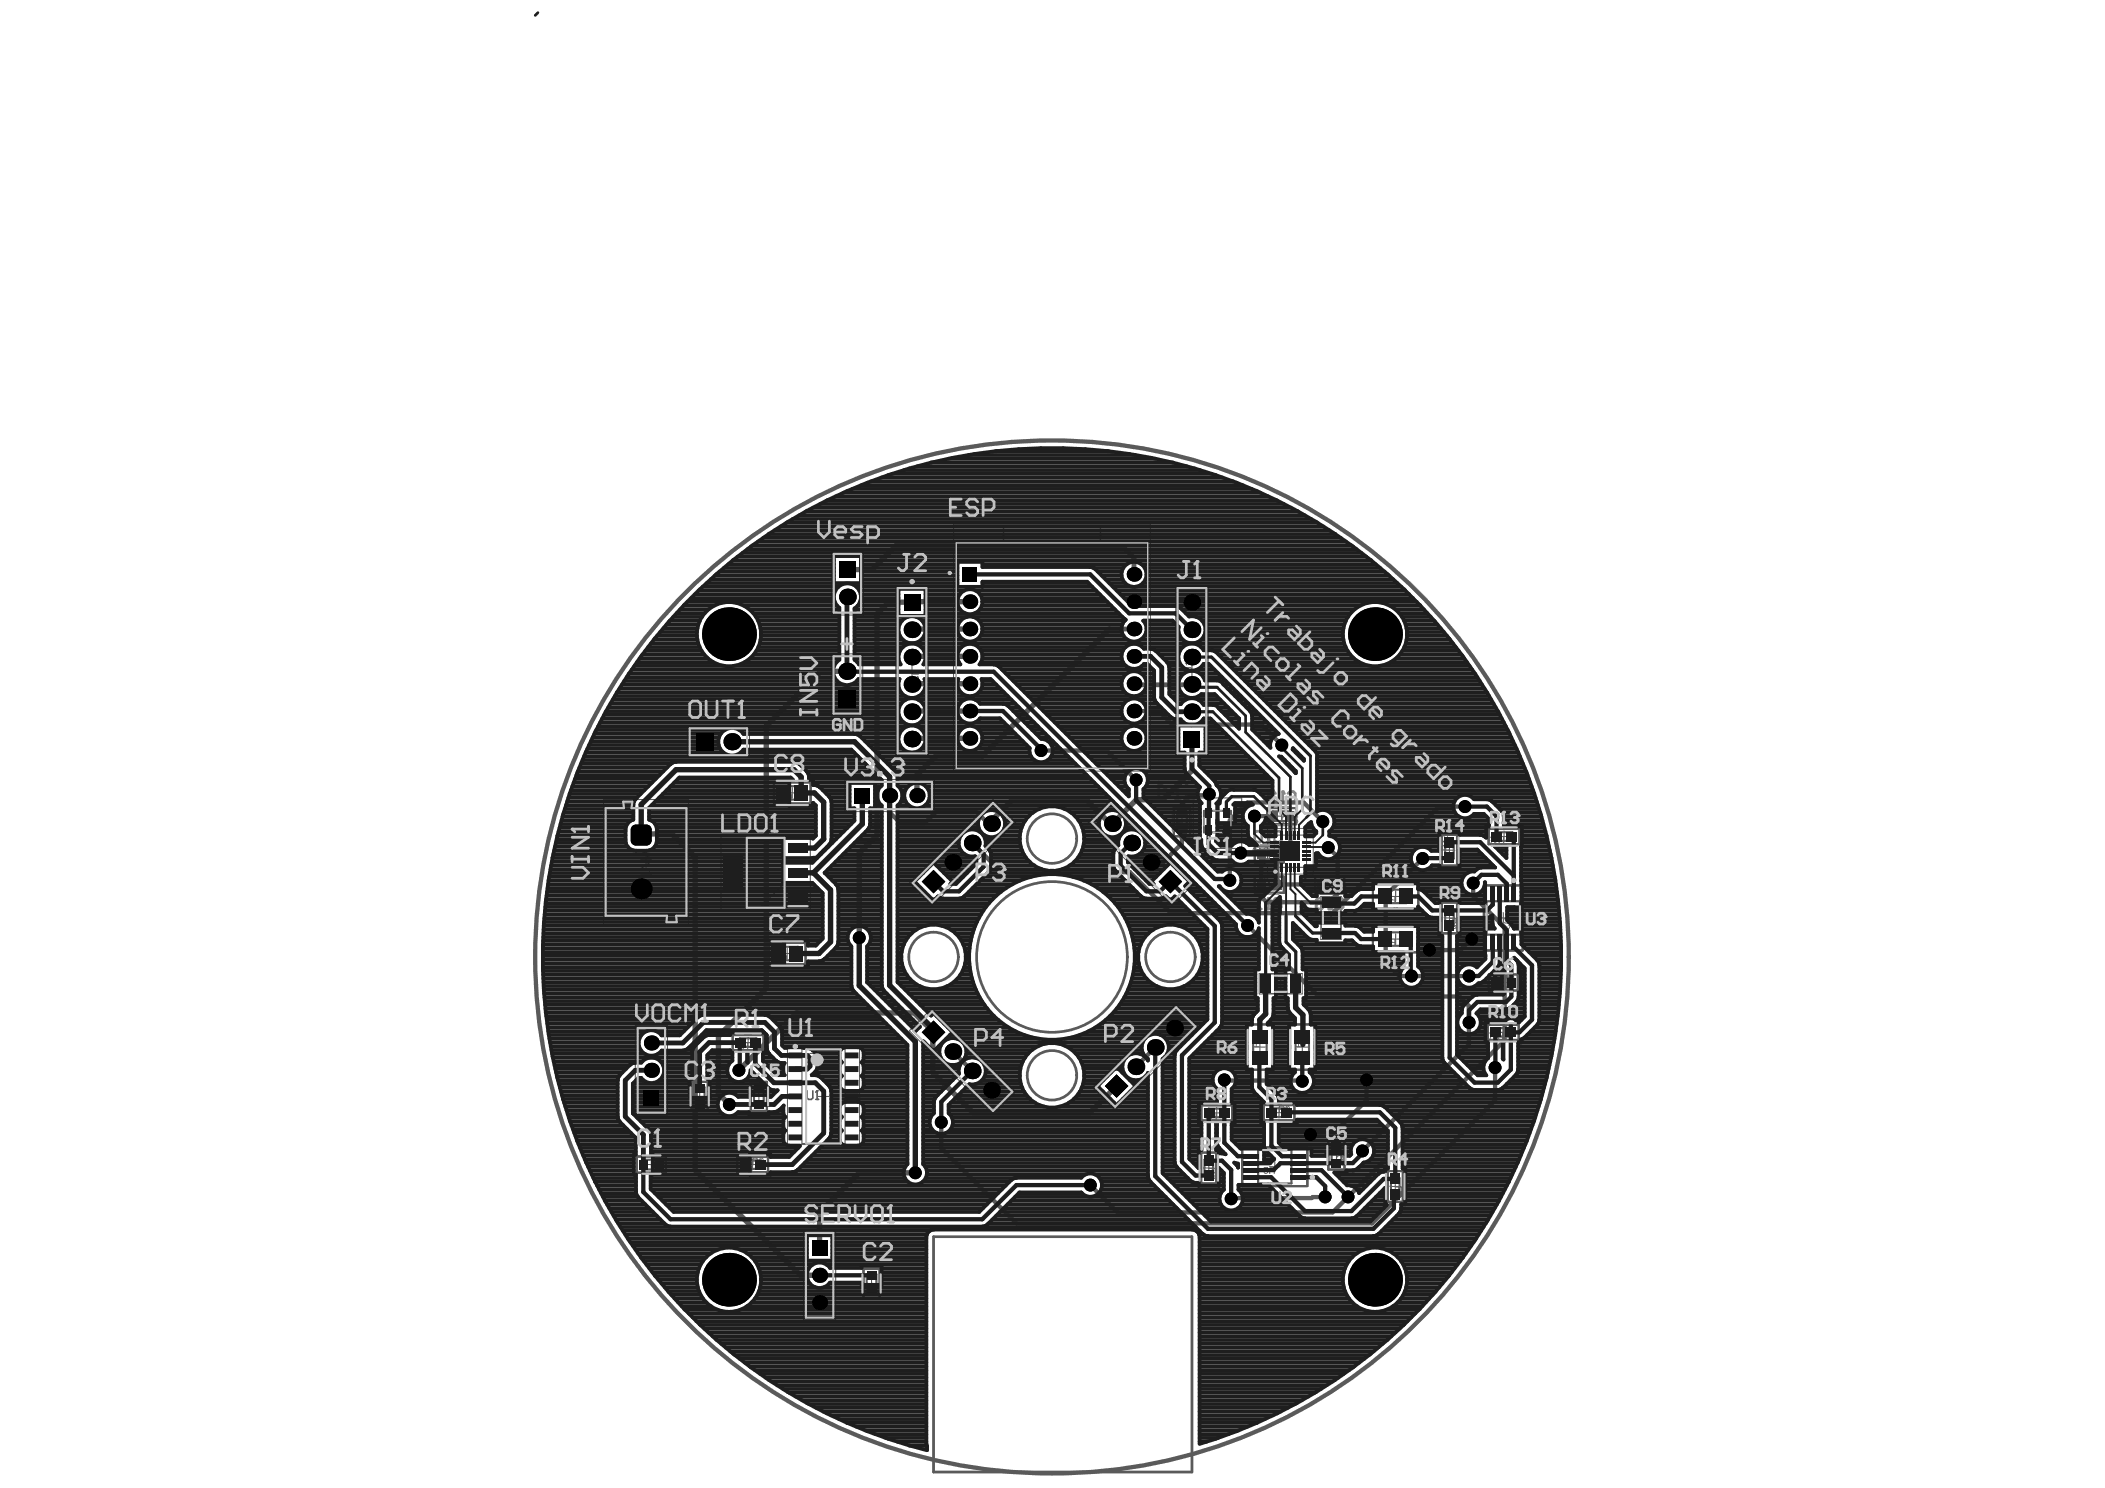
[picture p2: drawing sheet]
<svg xmlns="http://www.w3.org/2000/svg" width="297mm" height="210mm" viewBox="0 0 297 210" stroke-linecap="round" stroke-linejoin="round" font-family="sans-serif">
<path d="M166 115.9h1.5M166.8 115.1v1.6M179.1 119.8v1.5M180.1 115.1h1.5M180.9 114.4v1.5M178.4 120.5h1.5M178.4 124.8h1.5M179.1 124v1.6M186.9 124.8h1.5M187.6 124v1.5" fill="none" stroke="#5a5a5a" stroke-width=".15"/>
<path d="M165.6 113.8h2.3v4.1h-2.3zM166.1 114.6h1.4v2.6h-1.4zM177.1 119.4h4.1v2.3h-4.1zM177.8 119.8h2.6v1.4h-2.6zM178.8 114h4.1v2.3h-4.1zM179.6 114.4h2.5v1.4h-2.5zM177.1 123.7h4.1v2.2h-4.1zM177.8 124.1h2.6v1.4h-2.6zM185.6 123.6h4.1v2.3h-4.1zM186.3 124.1h2.6v1.3h-2.6z" fill="none" stroke="#5a5a5a" stroke-width=".3"/>
<g fill="#5a5a5a">
<path d="M180.9 115.3l.1-.1a.39 .39 0 0 1 .4 0 .39 .39 0 0 1 .3 .3h-.1a.3 .3 0 0 0-.4-.3 .3 .3 0 0 0-.2 .4l-.1 .1a.32 .32 0 0 0 .3 .3 .32 .32 0 0 0 .4-.2l.1 .1-.2 .2h-.5l-.2-.3z"/>
<path d="M182.1 115.2h.2v.9l-.4-.2 .1-.1 .1 .1z"/>
<path d="M182.5 115.2h.7v.1h-.5l.2 .2a.33 .33 0 0 1 .3 .4 .33 .33 0 0 1-.6 .2v-.2h.1a.21 .21 0 0 0 .2 .1 .21 .21 0 0 0 .2-.2 .21 .21 0 0 0-.2-.2z"/>
<path d="M178.3 119.7l.1-.1a.46 .46 0 0 1 .6 .2 .46 .46 0 0 1-.1 .6 .46 .46 0 0 1-.6-.1l-.1-.1h.2a.32 .32 0 0 0 .4 .2 .32 .32 0 0 0 .2-.4l-.1-.1a.29 .29 0 0 0-.2-.3 .29 .29 0 0 0-.3 .3l-.2-.1z"/>
<path d="M177.7 119.6l.4 .2-.1 .1-.2-.1v.7h-.1z"/>
<path d="M187.7 124.9l.2-.1h.3l.3 .3-.2 .1a.32 .32 0 0 0-.4-.3 .32 .32 0 0 0-.2 .5 .29 .29 0 0 0 .3 .3 .29 .29 0 0 0 .3-.2h.1l-.1 .2-.3 .1a.51 .51 0 0 1-.3-.9z"/>
<path d="M188.9 124.8h.1v1l-.3-.3v-.1l.2 .2z"/>
<path d="M189.4 124.9a.3 .3 0 0 1 .5 0 .3 .3 0 0 1-.1 .4 .26 .26 0 0 1-.1 .5 .26 .26 0 0 1-.3-.3h.1a.15 .15 0 0 0 .1 .2 .15 .15 0 0 0 .2-.2 .15 .15 0 0 0-.2-.1v-.1a.2 .2 0 0 0 .2-.2 .2 .2 0 0 0-.1-.2 .2 .2 0 0 0-.3 .2h-.1z"/>
<path d="M165.9 116.1l.3-.2 .3 .1a.42 .42 0 0 1 .2 .3 .42 .42 0 0 1-.2 .4l-.1 .1v-.2a.32 .32 0 0 0 .2-.4 .32 .32 0 0 0-.5-.1 .29 .29 0 0 0-.2 .2 .29 .29 0 0 0 .2 .3l-.1 .1-.2-.1z"/>
<path d="M166 117h.1l-.1 .2h.7v.1h-.9z"/>
<path d="M178.3 124a.47 .47 0 0 1 .7 0 .47 .47 0 0 1-.1 .7 .47 .47 0 0 1-.7-.2h.2a.33 .33 0 0 0 .4 .1 .33 .33 0 0 0 .1-.5 .3 .3 0 0 0-.2-.2 .3 .3 0 0 0-.3 .2h-.2z"/>
<path d="M177.7 123.8l.4 .3-.1 .1-.2-.2v.8h-.1z"/>
<path d="M176.9 123.8l.4 .3-.1 .1-.1-.2v.8h-.2z"/>
<path d="M176.9 119.8a.23 .23 0 0 1 .3-.1 .23 .23 0 0 1 0 .4 .22 .22 0 0 1-.1 .3 .22 .22 0 0 1-.2-.2zM176.8 119.6l-.1 .4a.35 .35 0 0 0 .4 .5 .35 .35 0 0 0 .3-.5 .33 .33 0 0 0-.2-.4 .33 .33 0 0 0-.4 0z"/>
<path d="M166 118l.4-.3v.3zM165.8 118.1h.6v.2h.1v-.2h.2v-.1h-.2v-.4z"/>
</g>
<g fill="none" stroke="#5a5a5a" stroke-width=".15">
<path d="M117.7 78.1h3.8v8.3h-3.8zM117.6 92.6h3.8v8.1h-3.8zM127.9 94.6h1.6M128.7 93.9v1.5M167.4 94.6h1.6M168.2 93.9v1.5M85.5 114h2.6l-.2-.9h1.3l-.1 .9h7.8v15.2h-1.5l.1 .9h-1.4v-.9h-8.6zM91.9 119.9l-1.5 .5 1.5 .6M97.3 102.7h8.1v3.8h-8.1zM105.4 118.2h5.3v9.9h-5.3zM111 111.9h1.6M111.8 111.1v1.5"/>
<path d="M119.6 110.3h11.9v3.9h-11.9zM154 116l2.8-2.7 11.3 11.3-2.7 2.7zM168.4 112.6h6.8v7.1h-6.8zM179.8 117.8h4.6v4.6h-4.6zM203.8 119.9h1.5M204.5 119.2v1.5M211.5 118h1.5M212.2 117.3v1.5M90.4 121.6h1.5M90.4 121.2h1.5M90.4 121.5h1.5l-1.5 1h1.5M91.2 120.8v1.5"/>
<path d="M91.6 123l.3 .3h-1.5M110.3 134.5h1.5M110.7 124.6l-3.5 3.5M111.1 133.7v1.6M128.8 124.6l11.3-11.3 2.8 2.7-11.4 11.3zM178.1 137.4h5.2v2.7h-5.2zM179.8 121.7l.6 .7M180 138.8h1.5M180.7 138v1.5M186.5 126.9h2.7v5.2h-2.7zM187.1 129.5h1.5M187.8 128.7v1.5"/>
<path d="M196.2 132.5h1.5M196.2 126.5h1.5M196.9 125.7v1.5M196.9 131.7v1.5M203.8 129.5h1.5M204.5 128.7v1.5M211.4 129.5h1.5M211.4 138.6h1.5M212.1 128.7v1.5M212.1 137.8v1.6M90 145h3.9v12h-3.9zM98 154.7h1.5"/>
<path d="M98.7 153.9v1.5M104.8 147.1h1.5M105.6 146.3v1.5M106.3 154.7h1.5M107.1 153.9v1.5M113.2 148h6v13.3h-6zM115.4 154.7h1.6M116.2 153.9v1.5M128.8 145.4l2.7-2.7 11.4 11.3-2.8 2.7zM154.6 153.4l11.4-11.3 2.7 2.7-11.3 11.3zM170.9 157h1.6M171.7 156.2v1.6"/>
<path d="M177 147.7h1.5M177.8 146.9v1.6M179.7 157h1.5M180.5 156.2v1.5M183 147.7h1.5M183.8 146.9v1.6M211.4 145.6h1.5M212.1 144.9v1.5M91.2 164.3h1.5M91.9 163.5v1.5M105.4 164.3h1.6M106.2 163.5v1.5"/>
<path d="M113.7 173.9h3.9v12h-3.9zM169.8 164.8h1.5M170.6 164v1.5M179.1 164.6h1.5M179.9 163.8v1.5M187.8 162.9h1.5M188.6 162.2v1.5M196.1 167.4h1.5M196.9 166.6v1.5M122.2 181.1h1.5M123 180.3v1.5"/>
<circle cx="114.5" cy="149.4" r=".76"/>
</g>
<g fill="none" stroke="#5a5a5a" stroke-width=".14">
<path d="M117.3 77.8h4.6v9h-4.6zM134.6 73.9h27.7v34.9h-27.7zM117.3 92.2h4.4v8.8h-4.4zM97 102.4h8.8v4.5h-8.8zM101.7 117.8h12.6v10.7h-12.6zM119.2 110h12.7v4.5h-12.7zM153.6 116l3.2-3.2 11.8 11.8-3.2 3.2zM178.9 116.9h6.4v6.4h-6.4zM128.3 124.6l11.8-11.8 3.2 3.2-11.8 11.8zM177.7 137.3h6.1v2.9h-6.1zM186.4 126.5h2.9v6h-2.9zM89.6 144.7h4.6v12.6h-4.6z"/>
<path d="M111.1 147.9h10.2v13.6h-10.2zM128.3 145.4l3.2-3.2 11.8 11.8-3.2 3.2zM154.1 153.4l11.9-11.8 3.2 3.2-11.8 11.8zM113.4 173.6h4.5v12.6h-4.5z"/>
</g>
<circle cx="148.4" cy="135" r="10.6" fill="none" stroke="#5a5a5a" stroke-width=".39"/>
<path d="M134.9 76.6h27.1v31.8h-27.1zM141.6 76.6v-2.3h13.7v2.3" fill="none" stroke="#5a5a5a" stroke-width=".19"/>
<g fill="none" stroke="#5a5a5a" stroke-width=".3">
<path d="M126.5 82.8h4.4v23.6h-4.4zM166 82.8h4.4v23.6h-4.4zM109.2 110.4h5.2v2.9h-5.2zM169.9 114.4h3.8v3h-3.8zM203.5 117.8h2.1v4.3h-2.1zM210.1 116.9h4.3v2.2h-4.3zM108.5 133h5.2v3h-5.2zM193.7 130.6h6.4v3.7h-6.4zM193.7 124.6h6.4v3.7h-6.4zM203.5 127.3h2.1v4.4h-2.1zM209.4 124.9h5.5v9.2h-5.5zM210.1 137.5h4.1v2.2h-4.1z"/>
<path d="M97.6 152.6h2.3v4.1h-2.3zM103.4 146h4.3v2.1h-4.3zM105.9 152.6h2.3v4.1h-2.3zM169.5 155.9h4.4v2.2h-4.4zM175.9 144.5h3.8v6.4h-3.8zM178.3 155.9h4.4v2.1h-4.4zM181.9 144.5h3.7v6.4h-3.7zM210 144.6h4.3v2.1h-4.3zM89.9 163.1h4.1v2.3h-4.1zM104 163.2h4.4v2.2h-4.4zM121.8 179h2.3v4.1h-2.3zM169.5 162.6h2.1v4.3h-2.1z"/>
<path d="M175.3 161.9h9.2v5.4h-9.2zM187.4 160.9h2.3v4.1h-2.3zM195.8 165.2h2.2v4.3h-2.2z"/>
<circle cx="134" cy="80.8" r=".15"/>
</g>
<g fill="#5a5a5a">
<path d="M104.2 147.1h.1v.8l.2-.2v.1l-.2 .3h-.1z"/>
<path d="M98.8 154.8l.4-.1a.44 .44 0 0 1 .5 .3 .44 .44 0 0 1-.3 .5v-.1a.34 .34 0 0 0 .1-.5 .34 .34 0 0 0-.4-.1 .3 .3 0 0 0-.3 .3 .3 .3 0 0 0 .3 .3l-.1 .1a.43 .43 0 0 1-.2-.7z"/>
<path d="M98.8 155.7l.2-.1v.2a.2 .2 0 0 0-.2 .2 .2 .2 0 0 0 .3 .2 .2 .2 0 0 0 .1-.3h.1a.16 .16 0 0 0 .1 .2 .16 .16 0 0 0 .2-.1 .16 .16 0 0 0-.2-.2v-.2a.28 .28 0 0 1 .3 .4 .28 .28 0 0 1-.4 .1 .31 .31 0 0 1-.5 .1 .31 .31 0 0 1 0-.5z"/>
<path d="M210.9 118.1h.1v.7l.2-.1v.1l-.3 .2z"/>
<path d="M209.9 118.2l.1-.1a.3 .3 0 0 1 .3-.1 .3 .3 0 0 1 .2 .3h-.1a.21 .21 0 0 0-.2-.2 .21 .21 0 0 0-.2 .3 .21 .21 0 0 0 .3 .1v.1a.17 .17 0 0 0-.2 .1 .17 .17 0 0 0 .1 .2 .17 .17 0 0 0 .2-.1h.1a.27 .27 0 0 1-.4 .2 .27 .27 0 0 1 0-.4l-.2-.2z"/>
<path d="M92 163.4h.1a.41 .41 0 0 1 .6 .2h-.1a.34 .34 0 0 0-.5-.1 .34 .34 0 0 0 0 .6 .27 .27 0 0 0 .3 .1 .27 .27 0 0 0 .2-.3l.2 .1a.48 .48 0 0 1-.7 .2 .48 .48 0 0 1-.1-.7z"/>
<path d="M93 163.5l.3-.2v1h-.1v-.8l-.2 .2z"/>
<path d="M106.1 154l.3-.2v.2l-.2 .1v.1a.37 .37 0 0 0 .2 .3 .37 .37 0 0 0 .4 0 .28 .28 0 0 0 .2-.3 .28 .28 0 0 0-.3-.2v-.2l.2 .1 .2 .3a.52 .52 0 0 1-.5 .5 .52 .52 0 0 1-.6-.5z"/>
<path d="M106.1 153.3h.9v.1h-.7l.1 .2h-.1z"/>
<path d="M106.1 152.4h.1v.4h.3a.32 .32 0 0 1 .2-.5 .32 .32 0 0 1 .4 .3 .32 .32 0 0 1-.3 .3v-.1a.2 .2 0 0 0 .1-.3 .2 .2 0 0 0-.3 0 .2 .2 0 0 0 0 .3v.1l-.5-.1z"/>
<path d="M107.2 163.4a.33 .33 0 0 1 .5 .1 .33 .33 0 0 1-.2 .5l-.2 .2h.4v.1h-.6l.3-.4a.37 .37 0 0 0 .2-.4l-.3-.1-.1 .2h-.1z"/>
<path d="M123 181.2l.3-.1h.3a.42 .42 0 0 1 .4 .3 .42 .42 0 0 1-.3 .5l-.1-.1a.34 .34 0 0 0 .1-.5 .34 .34 0 0 0-.5 0 .27 .27 0 0 0-.1 .3 .27 .27 0 0 0 .2 .2v.1a.48 .48 0 0 1-.3-.7z"/>
<path d="M123 182l.4 .3a.26 .26 0 0 0 .2 .2 .26 .26 0 0 0 .3-.2l-.2-.2a.32 .32 0 0 1 .3 .3 .32 .32 0 0 1-.3 .3 .32 .32 0 0 1-.4-.3l-.2-.2v.5h-.1z"/>
<path d="M212.2 129.6l.2-.1h.7v.1h-.5a.27 .27 0 0 0-.4 .3 .27 .27 0 0 0 .4 .3h.5v.1h-.5a.43 .43 0 0 1-.4-.2 .43 .43 0 0 1 0-.5z"/>
<path d="M212.1 130.6l.2-.2 .1 .1a.2 .2 0 0 0-.2 .3 .2 .2 0 0 0 .3 .1 .2 .2 0 0 0 .1-.2h.1a.15 .15 0 0 0 .1 .2 .15 .15 0 0 0 .2-.2 .15 .15 0 0 0-.2-.1l.1-.2a.28 .28 0 0 1 .2 .4 .28 .28 0 0 1-.4 .1 .31 .31 0 0 1-.5 .1 .31 .31 0 0 1-.1-.4z"/>
<path d="M179.2 164.7l.2-.1a.35 .35 0 0 1 .5 .4v.6h-.1v-.6a.26 .26 0 0 0-.3-.3 .26 .26 0 0 0-.2 .3v.6h-.2z"/>
<path d="M178.3 164.6h.6l-.2 .4a.26 .26 0 0 0-.2 .2 .26 .26 0 0 0 .1 .3h.1l.1-.2 .1 .1a.33 .33 0 0 1-.5 .1 .33 .33 0 0 1 .2-.5l.2-.3h-.5z"/>
<path d="M195.5 132.5h.2v.7l.2-.1v.1l-.3 .3h-.1z"/>
<path d="M194.6 132.5h.7l-.3 .4a.23 .23 0 0 0-.3 .3 .23 .23 0 0 0 .3 .2l.1-.2h.1a.31 .31 0 0 1-.3 .3 .31 .31 0 0 1-.3-.3 .31 .31 0 0 1 .2-.3l.3-.3h-.5z"/>
<path d="M210.7 145.7h.2v.7l.2-.1v.1l-.3 .2h-.1z"/>
<path d="M176.8 146.2h.1v.4h.2a.32 .32 0 0 1 .2-.4 .32 .32 0 0 1 .4 .2 .32 .32 0 0 1-.1 .4l-.1-.1a.21 .21 0 0 0 .1-.3 .21 .21 0 0 0-.3-.1 .21 .21 0 0 0-.1 .3l.1 .2-.5-.1z"/>
<path d="M188.6 163.1l.3-.1h.3a.42 .42 0 0 1 .4 .3 .42 .42 0 0 1-.3 .5l-.1-.1a.34 .34 0 0 0 .1-.6 .34 .34 0 0 0-.5 .1 .27 .27 0 0 0-.1 .3 .27 .27 0 0 0 .2 .2v.1a.48 .48 0 0 1-.3-.7z"/>
<path d="M188.6 164l.3-.1v.2a.21 .21 0 0 0-.2 .2 .21 .21 0 0 0 .3 .1 .21 .21 0 0 0 .1-.3v-.2l.5 .2v.4h-.2v-.4h-.2a.33 .33 0 0 1-.4 .4 .33 .33 0 0 1-.2-.5z"/>
<path d="M212.2 137.8l.4-.2a.34 .34 0 0 1 .3 .3h-.1a.34 .34 0 0 0-.4-.1 .34 .34 0 0 0-.2 .5 .3 .3 0 0 0 .3 .2 .3 .3 0 0 0 .3-.2h.1a.45 .45 0 0 1-.6 .2 .45 .45 0 0 1-.1-.6z"/>
<path d="M203.5 118.6h1v.1h-.7l.1 .2h-.1z"/>
<path d="M181.5 156a.26 .26 0 0 1 .4 0 .26 .26 0 0 1-.1 .4 .29 .29 0 0 1 .1 .5 .29 .29 0 0 1-.5-.2h.1a.2 .2 0 0 0 .3 .2 .2 .2 0 0 0 .1-.3 .2 .2 0 0 0-.3-.1v-.1a.18 .18 0 0 0 .3-.2 .17 .17 0 0 0-.2-.2 .18 .18 0 0 0-.2 .3l-.1-.1z"/>
<path d="M170.6 165.9l.6 .1 .2 .2v-.5h.1v.7l-.4-.3-.5-.1z"/>
<path d="M195.5 126.5h.2v.7l.2-.1v.1l-.3 .3h-.1z"/>
<path d="M194.8 126.5h.1v.7l.2-.1-.2 .4h-.1z"/>
<path d="M128.7 94.7l.3-.1v.2l-.2 .1 .1 .1h.8v.2h-.7a.28 .28 0 0 1-.3-.2 .28 .28 0 0 1 0-.3z"/>
<path d="M128.7 95.3l.5 .4a.19 .19 0 0 0 .3 .1 .19 .19 0 0 0 .1-.2l-.2-.3a.32 .32 0 0 1 .3 .4 .32 .32 0 0 1-.3 .3 .32 .32 0 0 1-.4-.3l-.2-.2v.5h-.1z"/>
<path d="M167.2 94.1h.7a.25 .25 0 0 1 .3 .2 .25 .25 0 0 1-.3 .3v-.1a.14 .14 0 0 0 .2-.1 .14 .14 0 0 0-.2-.2h-.7z"/>
<path d="M167.2 93.5h1v.1h-.8l.2 .2h-.2z"/>
<path d="M111.1 111.9h.2h.3l.2 .2v.4a.42 .42 0 0 1-.4 .4 .42 .42 0 0 1-.5-.3l.2-.1a.33 .33 0 0 0 .4 .2 .33 .33 0 0 0 .1-.5 .29 .29 0 0 0-.2-.2 .29 .29 0 0 0-.3 .2h-.2z"/>
<path d="M110.3 134.7a.48 .48 0 0 1 .8 .2 .48 .48 0 0 1-.7 .6l-.2-.2 .1-.1a.33 .33 0 0 0 .5 .2 .33 .33 0 0 0 .1-.5 .29 .29 0 0 0-.3-.3 .29 .29 0 0 0-.3 .3h-.1z"/>
<path d="M109.8 134.6h.1v.2l-.3 .6h.5v.1h-.7l.3-.4z"/>
<path d="M104.9 147.7l.1 .2 .4 .1v-.4zM104.7 147.1h.1l.4 .4h.2v-.4h.1v1h-.4a.27 .27 0 0 1-.3-.3 .27 .27 0 0 1 .2-.3z"/>
<path d="M211.6 118.7l.1 .2h.4v-.3zM211.4 118.1h.1l.4 .4h.2v-.4h.1v.9h-.4a.28 .28 0 0 1-.4-.2 .28 .28 0 0 1 .3-.3z"/>
<path d="M106.3 163.4v.3h.5l-.1-.3zM106.2 163.3h.4a.27 .27 0 0 1 .4 .2 .27 .27 0 0 1-.3 .4l.3 .4h-.1l-.4-.4h-.2v.4h-.1z"/>
<path d="M196.3 133.1v.2l.5 .1v-.4zM196.1 132.5h.1l.3 .4h.3v-.4h.1v.9h-.4a.25 .25 0 0 1-.4-.2 .25 .25 0 0 1 .3-.3z"/>
<path d="M211.5 146.3v.2h.5v-.3zM211.2 145.7h.2l.3 .4h.3v-.4h.1v.9h-.4a.27 .27 0 0 1-.4-.2 .27 .27 0 0 1 .3-.3z"/>
<path d="M210 145.8l-.1 .2a.38 .38 0 0 0 .3 .5l.1-.3a.27 .27 0 0 0 0-.3 .27 .27 0 0 0-.3-.1zM209.9 145.8a.34 .34 0 0 1 .4-.1 .34 .34 0 0 1 .1 .5 .33 .33 0 0 1-.2 .4 .33 .33 0 0 1-.4-.4z"/>
<path d="M205.1 129.6v.3a.16 .16 0 0 0 .1 .3 .16 .16 0 0 0 .2-.2v-.4zM204.5 129.5h1v.5a.25 .25 0 0 1-.2 .3 .25 .25 0 0 1-.3-.3l-.5 .4v-.2l.5-.3v-.3h-.5z"/>
<path d="M205 130.8a.22 .22 0 0 0 .4 0 .22 .22 0 0 0-.4 0zM204.5 130.6l.1-.1h.2v.1a.22 .22 0 0 0-.1 .3 .22 .22 0 0 0 .3 .1 .3 .3 0 0 1 0-.5 .3 .3 0 0 1 .5 .2 .3 .3 0 0 1-.3 .3h-.3a.32 .32 0 0 1-.3-.1 .32 .32 0 0 1-.1-.3z"/>
<path d="M176.9 147.2v.4h.3v-.4l-.1-.1zM176.8 147a.29 .29 0 0 1 .3 0 .29 .29 0 0 1 .2 .2l.4-.3v.1l-.4 .3v.3h.4v.1h-.9z"/>
<path d="M197.4 167.5v.4l.3 .1v-.5zM196.9 167.4h1v.4a.28 .28 0 0 1-.3 .4 .28 .28 0 0 1-.3-.3l-.4 .4v-.2l.4-.3v-.3h-.4z"/>
<path d="M197.2 168.4v.3h.5zM197.1 168.3l.8 .4v.1h-.7v.1l-.1-.1h-.2v-.1h.2z"/>
<path d="M213.2 137.7a.33 .33 0 0 1 .5 .2h-.1a.23 .23 0 0 0-.3-.1 .23 .23 0 0 0-.1 .3 .3 .3 0 0 1 .5 0 .3 .3 0 0 1-.1 .5 .3 .3 0 0 1-.5-.2v-.3zM213.2 138.3a.21 .21 0 0 0 .4 0 .21 .21 0 0 0-.4 0z"/>
<path d="M182.9 147.2v.4h.3v-.4l-.1-.1zM182.8 147a.29 .29 0 0 1 .3 0 .29 .29 0 0 1 .2 .2l.4-.3v.1l-.4 .3v.3h.4v.1h-.9z"/>
<path d="M182.8 146.3l.2-.1v.1a.23 .23 0 0 0-.1 .3 .23 .23 0 0 0 .3 .1 .3 .3 0 0 1 .1-.5 .3 .3 0 0 1 .4 .1 .3 .3 0 0 1-.2 .4l-.4 .1a.33 .33 0 0 1-.3-.1 .33 .33 0 0 1 0-.4zM183.2 146.5a.22 .22 0 0 0 .4 0 .22 .22 0 0 0-.4 0z"/>
<path d="M203.7 119.4l-.1 .4h.4l-.1-.4zM203.6 119.3a.3 .3 0 0 1 .3-.1 .3 .3 0 0 1 .2 .2l.1-.1 .3-.2v.2l-.4 .3v.2h.4v.1h-1z"/>
<path d="M203.7 117.9l.5 .3v-.3zM203.5 117.8h.7v-.2h.1v.2h.2v.1h-.2v.4h-.1z"/>
<path d="M180.6 156.1v.3h.3a.16 .16 0 0 0 .2-.1 .16 .16 0 0 0-.2-.2zM180.5 156h.4a.27 .27 0 0 1 .4 .2 .27 .27 0 0 1-.3 .3l.3 .5h-.2l-.2-.5h-.3v.5h-.1z"/>
<path d="M171.1 164.9v.3a.16 .16 0 0 0 .1 .2 .16 .16 0 0 0 .2-.2v-.3zM170.6 164.8h.9v.4a.27 .27 0 0 1-.2 .4 .27 .27 0 0 1-.3-.3l-.4 .3v-.1l.4-.4v-.2h-.4z"/>
<path d="M171.1 157.6v.3h.4v-.3zM170.8 157h.2l.3 .5h.2v-.5h.2v1h-.5a.27 .27 0 0 1-.3-.3 .27 .27 0 0 1 .3-.2l-.2-.1z"/>
<path d="M170.3 157.8a.15 .15 0 0 0 .3 0 .15 .15 0 0 0-.3 0zM170.3 157.3a.18 .18 0 0 0 .3 0 .18 .18 0 0 0-.3 0zM170.1 157.2l.1-.1a.3 .3 0 0 1 .5 0 .3 .3 0 0 1-.1 .5 .26 .26 0 0 1 0 .3 .26 .26 0 0 1-.3 .1 .26 .26 0 0 1-.1-.3l.1-.2-.2-.1z"/>
<path d="M196.3 127.1v.2h.5v-.3zM196.1 126.5h.1l.2 .3 .2 .1h.2v-.4h.1v1l-.4-.1a.25 .25 0 0 1-.3-.2 .25 .25 0 0 1 .2-.3z"/>
<path d="M110.3 112.6a.16 .16 0 0 0 .3 0 .16 .16 0 0 0-.3 0zM110.3 112.2a.2 .2 0 0 0 .4 0 .2 .2 0 0 0-.4 0zM110.2 112h.1a.31 .31 0 0 1 .4 0 .31 .31 0 0 1-.1 .4 .25 .25 0 0 1 .1 .4 .25 .25 0 0 1-.4 0l-.1-.3 .2-.1-.2-.2z"/>
</g>
<g fill="none" stroke="#5a5a5a" stroke-width=".39">
<path d="M131.7 174.5h36.5v33.2h-36.5z"/>
<circle cx="148.4" cy="118.3" r="3.5"/>
<circle cx="131.7" cy="135" r="3.5"/>
<circle cx="165.2" cy="135" r="3.5"/>
<circle cx="148.4" cy="151.7" r="3.5"/>
</g>
<g fill="none" stroke="#5a5a5a" stroke-width=".3">
<path d="M126.5 82.8h4.4v23.6h-4.4zM126.7 83h4v23.3h-4zM166 82.8h4.4v23.6h-4.4zM166.2 83h4v23.3h-4zM109.2 110.4h5.2v2.9h-5.2zM110.3 110.9h3v1.9h-3zM203.5 117.8h2.1v4.3h-2.1zM203.9 118.8h1.2v2.3h-1.2zM210.1 116.9h4.3v2.2h-4.3zM211.1 117.4h2.3v1.2h-2.3zM108.5 133h5.2v3h-5.2zM109.6 133.6h3v1.9h-3z"/>
<path d="M193.7 130.6h6.4v3.7h-6.4zM193.7 124.6h6.4v3.7h-6.4zM195.4 131.5h3.1v1.9h-3.1zM195.4 125.5h3.1v1.9h-3.1zM203.5 127.3h2.1v4.4h-2.1zM203.9 128.3h1.2v2.4h-1.2zM209.4 124.9h5.5v9.2h-5.5zM209.8 127.1h4.7v4.7h-4.7zM210.1 137.5h4.1v2.2h-4.1zM210.8 137.9h2.6v1.4h-2.6zM97.6 152.6h2.3v4.1h-2.3zM98 153.4h1.4v2.6h-1.4z"/>
<path d="M103.4 146h4.3v2.1h-4.3zM104.4 146.5h2.3v1.2h-2.3zM105.9 152.6h2.3v4.1h-2.3zM106.4 153.4h1.4v2.6h-1.4zM169.5 155.9h4.4v2.2h-4.4zM170.5 156.4h2.4v1.2h-2.4zM175.9 144.5h3.8v6.4h-3.8zM176.8 146.2h1.9v3h-1.9zM178.3 155.9h4.4v2.1h-4.4zM179.3 156.4h2.4v1.2h-2.4zM181.9 144.5h3.7v6.4h-3.7zM182.8 146.2h1.9v3h-1.9z"/>
<path d="M210 144.6h4.3v2.1h-4.3zM211 145h2.3v1.2h-2.3zM89.9 163.1h4.1v2.3h-4.1zM90.6 163.6h2.6v1.4h-2.6zM104 163.2h4.4v2.2h-4.4zM105 163.7h2.4v1.2h-2.4zM121.8 179h2.3v4.1h-2.3zM122.3 179.8h1.4v2.5h-1.4zM169.5 162.6h2.1v4.3h-2.1zM170 163.6h1.2v2.3h-1.2zM175.3 161.9h9.2v5.4h-9.2zM177.5 162.2h4.7v4.7h-4.7z"/>
<path d="M187.4 160.9h2.3v4.1h-2.3zM187.9 161.6h1.4v2.6h-1.4zM195.8 165.2h2.2v4.3h-2.2zM196.3 166.2h1.2v2.3h-1.2z"/>
</g>
<path d="M85.2 112.8h12v17.6h-12z" fill="none" stroke="#5a5a5a" stroke-width=".14"/>
<circle cx="148.5" cy="135" r="72.9" fill="none" stroke="#5a5a5a" stroke-width=".61"/>
<path d="M85.5 114h2.6l-.2-.9h1.3l-.1 .9h7.8v15.2h-1.5l.1 .9h-1.4v-.9h-8.6z" fill="none" stroke="#5a5a5a" stroke-width=".15"/>
<path d="M113.9 153.9v1l.2 .2h.4l.2-.2v-1M115.1 155.1h.4M115.3 153.9h.1M115.3 153.9v1.2M115.3 153.9l-.2 .2" fill="none" stroke="#5a5a5a" stroke-width=".23"/>
<path d="M165.5 114.6v2.6M168.1 114.6v2.6M177.8 119.2h2.6M179.6 113.8h2.5M179.6 116.4h2.5M177.8 121.8h2.6M177.8 126.1h2.6M177.8 123.5h2.6M186.3 123.5h2.6M186.3 126.1h2.6" fill="none" stroke="#8c8c8c" stroke-width=".3"/>
<path d="M165.8 112.6h.8M166.2 110.3v2.3M167.4 110.7l.3-.4h.8l.4 .4v1.5l-.4 .4h-.8l-.3-.4" fill="none" stroke="#8c8c8c" stroke-width=".39"/>
<circle cx="166.2" cy="110.3" r=".19" fill="#8c8c8c"/>
<path d="M163.1 111.5h1.6l-1.2-1.2v2.3M166.2 110.3l.4 .4M187.5 128.2h.5M187.8 126.7v1.5M188.5 127l.3-.3h.5l.2 .3v1l-.2 .2h-.5l-.3-.2" fill="none" stroke="#8c8c8c" stroke-width=".39"/>
<circle cx="187.8" cy="126.7" r=".19" fill="#8c8c8c"/>
<path d="M186.7 127l-.2-.3h-.5l-.3 .3v.2M187.8 126.7l.2 .3" fill="none" stroke="#8c8c8c" stroke-width=".39"/>
<circle cx="185.7" cy="127.2" r=".19" fill="#8c8c8c"/>
<path d="M180.7 113.2h.6M181 111.7v1.5M181.8 111.9l.2-.2h.5l.3 .2v1l-.3 .3h-.5l-.2-.3M185.7 127.2l.3 .3M186 127.5h.2M186 127.5l-.3 .2v.3l.3 .2h.5l.2-.2" fill="none" stroke="#8c8c8c" stroke-width=".39"/>
<circle cx="181" cy="111.7" r=".19" fill="#8c8c8c"/>
<path d="M180 111.9l-.3-.2h-.5l-.2 .2v.3l1 1h-1M181 111.7l.3 .2M178.8 128.2h.5M179 126.7v1.5M179.8 127l.2-.3h.5l.3 .3v1l-.3 .2h-.5l-.2-.2" fill="none" stroke="#8c8c8c" stroke-width=".39"/>
<circle cx="179" cy="126.7" r=".19" fill="#8c8c8c"/>
<path d="M177.5 128.2h.5M177.7 126.7v1.5M179 126.7l.3 .3" fill="none" stroke="#8c8c8c" stroke-width=".39"/>
<circle cx="177.7" cy="126.7" r=".19" fill="#8c8c8c"/>
<path d="M178.8 118.8h.5M179.1 117.3v1.5M179.8 117.5l.3-.2h.5l.2 .2v1l-.2 .3h-.5l-.3-.3M177.7 126.7l.3 .3" fill="none" stroke="#8c8c8c" stroke-width=".39"/>
<circle cx="179.1" cy="117.3" r=".19" fill="#8c8c8c"/>
<path d="M177 117.5l.3-.2h.5l.3 .2v1l-.3 .3h-.5l-.3-.3zM179.1 117.3l.2 .2" fill="none" stroke="#8c8c8c" stroke-width=".39"/>
<path d="M180.5 118.8h2.9v2.6h-2.9z" fill="#5a5a5a"/>
<path d="M102.9 180.5v.2" fill="none" stroke="#5a5a5a" stroke-width=".39"/>
<path d="M177 115.1h2.5l.3 .3M184 113.2h-8l-2.5 2.5v8.5M180.3 124.8h6.2" fill="none" stroke="#5a5a5a" stroke-width=".61"/>
<circle cx="180.3" cy="124.8" r=".3" fill="#5a5a5a"/>
<path d="M182.1 115.6v3.6M180.3 120.5v4.3M192.8 152.3v2.9" fill="none" stroke="#5a5a5a" stroke-width=".61"/>
<path d="M119.5 94.7h-3.7l-7.7 7.7v37l-6.7 6.8v8.1M123.8 117.8l-2.6 2.5v12" fill="none" stroke="#5a5a5a" stroke-width=".76"/>
<g fill="#5a5a5a">
<circle cx="186.5" cy="124.8" r=".3"/>
<circle cx="180.3" cy="120.5" r=".3"/>
<circle cx="180.3" cy="124.8" r=".3"/>
</g>
<path d="M166.8 117v2l-2.7 2.6h-1.7M170.5 112.2h-2.5l-1.2 1.2v1.4M176 130.5l10.1 10.1h19.9l1.3 1.3v5.4l-15 15.1M207.7 132.5l-1.6 1.5h-4.4M192.8 155.2l-4.5 4.6h-3.1l-.3 .2M211 155.2l-17.4 17.4h-50.2l-10.6-10.6M153.9 167.2l3.8 3.8h30.3l2.2-2.2" fill="none" stroke="#5a5a5a" stroke-width=".61"/>
<path d="M101.4 154.3l1.5 1.5" fill="none" stroke="#5a5a5a" stroke-width=".76"/>
<circle cx="178" cy="124.8" r=".3" fill="#5a5a5a"/>
<path d="M178 120.5v4.3" fill="none" stroke="#5a5a5a" stroke-width=".61"/>
<circle cx="178" cy="120.5" r=".3" fill="#5a5a5a"/>
<g fill="none" stroke="#5a5a5a" stroke-width=".61">
<path d="M125.5 112.2v2.3l1.5 1.6h3.5l1.6-1.6h5.7l1.6 1.7h.5M146.9 105.9h9.3l4.1 4.1M160 100.3h3.5l1.9 1.9h12.6l2.9 2.9M170.6 112l-.1 .2M184 113.2l2.7 2.7M187.4 119.6l1.4 1.3v3.9M206.7 113.8h-3.6l-15.1 15h-22.8l-5.7-5.8h-18.2l-4.1-4.1M175.1 120.3l.1 .1h2.5v.3M188.8 124.8v1.3l-1.3 1.2h-8.8l-.7-.8v-1.7M200.7 121.1l-5.2 5.2v9.5l2 1.9h9.8M207.9 124.6v1.8l4.4 4.4v16l-22.1 22M132.8 158.3v3.7"/>
<path d="M133.9 147.8l2.7 2.7M163 147.8l-2.7 2.7M172.8 152.3l.1 .1h10.8l.1 .1M211 150.6v4.6M187 168.9h-1.8l-.1 .1h-11.3l-.1 .1"/>
</g>
<g fill="none" stroke="#5a5a5a" stroke-width=".76">
<path d="M158.3 77h-31.8l-3.4 3.3h-4.3M128.7 85l-3.3-.1-1.6 1.7v31.2M128.8 84.9h8.1M128.8 92.6h8.1M136.9 88.7h-8l-.2 .3M136.9 96.4h-8.1l-.1 .1M156.5 88.7l-17.9 17.9h-6.5l-2.7 2.7v2.9M90.5 117.8l.1-.2h4.2l3.3 3.3v44.2l14.9 14.8h2.7M128.7 100.3h8.2M128.8 104.2h8.1M168.2 104.3v4.4l-4.1 4.1h-3.8l-3.3 3.4h-.3l-3.2-3.2h-10.8l-2.8 2.8v.4M104.3 151l8.1-8.1h16.6l2.7 2.7v1.1l-.1 .1v4.5l5.7 5.7h16.5l3.8-3.8"/>
<path d="M129.2 165.4h-8l-5.5 5.6v5"/>
</g>
<path d="M158.3 77l1.7 1.7v2.3M156.5 88.7h3.5M160 96.4l.2 .2 8-.1" fill="none" stroke="#5a5a5a" stroke-width=".68"/>
<g fill="#000">
<path d="M89.2 116.5l.5-.2v.8h-.7zM89 118.5h.7v.8a.74 .74 0 0 1-.7-.8zM91.2 118.5h.8a.74 .74 0 0 1-.8 .8zM91.2 116.3a.74 .74 0 0 1 .8 .8h-.8z"/>
<circle cx="102.9" cy="89.5" r="3.8"/>
<circle cx="119.5" cy="94.7" r="1.21"/>
<circle cx="119.6" cy="84.2" r="1.18"/>
<circle cx="128.7" cy="96.5" r="1.18"/>
<circle cx="128.7" cy="92.7" r="1.18"/>
<circle cx="128.7" cy="88.8" r="1.18"/>
<circle cx="136.9" cy="84.9" r="1.03"/>
<circle cx="136.9" cy="92.6" r="1.03"/>
<circle cx="136.9" cy="96.4" r="1.03"/>
<circle cx="136.9" cy="88.7" r="1.03"/>
<circle cx="160" cy="92.6" r="1.03"/>
<circle cx="160" cy="88.7" r="1.03"/>
<circle cx="160" cy="96.4" r="1.03"/>
<circle cx="160" cy="81" r="1.03"/>
<circle cx="160" cy="84.9" r="1.03"/>
<circle cx="168.2" cy="96.5" r="1.18"/>
<circle cx="168.2" cy="92.7" r="1.18"/>
<circle cx="168.2" cy="85" r="1.18"/>
<circle cx="168.2" cy="88.8" r="1.18"/>
<circle cx="194" cy="89.5" r="3.8"/>
<circle cx="103.3" cy="104.6" r="1.21"/>
<circle cx="125.5" cy="112.2" r="1.06"/>
<circle cx="128.7" cy="104.3" r="1.18"/>
<circle cx="128.7" cy="100.4" r="1.18"/>
<circle cx="129.4" cy="112.2" r="1.06"/>
<circle cx="136.9" cy="100.3" r="1.03"/>
<circle cx="136.9" cy="104.2" r="1.03"/>
<circle cx="137.2" cy="118.9" r="1.18"/>
<circle cx="139.9" cy="116.2" r="1.18"/>
<circle cx="146.9" cy="105.9" r=".91"/>
<circle cx="157" cy="116.2" r="1.18"/>
<circle cx="159.7" cy="118.9" r="1.18"/>
<circle cx="160" cy="100.3" r="1.03"/>
<circle cx="160" cy="104.2" r="1.03"/>
<circle cx="160.3" cy="110" r=".91"/>
<circle cx="168.2" cy="100.4" r="1.18"/>
<circle cx="170.6" cy="112" r=".91"/>
<circle cx="177" cy="115.1" r=".91"/>
<circle cx="180.9" cy="105.1" r=".91"/>
<circle cx="182.1" cy="119.2" r=".3"/>
<circle cx="186.7" cy="115.9" r=".91"/>
<circle cx="187.4" cy="119.6" r=".91"/>
<circle cx="206.7" cy="113.8" r=".91"/>
<circle cx="90.5" cy="125.4" r="1.48"/>
<circle cx="121.2" cy="132.3" r=".91"/>
<circle cx="134.5" cy="121.6" r="1.18"/>
<circle cx="162.4" cy="121.6" r="1.18"/>
<circle cx="173.5" cy="124.2" r=".91"/>
<circle cx="175.1" cy="120.3" r=".91"/>
<circle cx="176" cy="130.5" r=".91"/>
<circle cx="181.2" cy="120.1" r=".3"/>
<circle cx="182.1" cy="121" r=".3"/>
<circle cx="183" cy="120.1" r=".3"/>
<circle cx="199.2" cy="137.7" r=".91"/>
<circle cx="200.7" cy="121.1" r=".91"/>
<circle cx="201.7" cy="134" r=".91"/>
<circle cx="207.3" cy="137.7" r=".91"/>
<circle cx="207.7" cy="132.5" r=".91"/>
<circle cx="207.9" cy="124.6" r=".91"/>
<circle cx="91.9" cy="147.1" r="1.06"/>
<circle cx="91.9" cy="151" r="1.06"/>
<circle cx="102.9" cy="155.8" r=".91"/>
<circle cx="104.3" cy="151" r=".91"/>
<circle cx="132.8" cy="158.3" r=".91"/>
<circle cx="134.5" cy="148.3" r="1.18"/>
<circle cx="137.2" cy="151.1" r="1.18"/>
<circle cx="139.9" cy="153.8" r="1.18"/>
<circle cx="160.3" cy="150.5" r="1.18"/>
<circle cx="163" cy="147.8" r="1.18"/>
<circle cx="165.7" cy="145" r="1.18"/>
<circle cx="172.8" cy="152.3" r=".91"/>
<circle cx="183.8" cy="152.5" r=".91"/>
<circle cx="192.8" cy="152.3" r=".91"/>
<circle cx="207.3" cy="144.2" r=".91"/>
<circle cx="211" cy="150.6" r=".91"/>
<circle cx="115.7" cy="179.9" r="1.06"/>
<circle cx="129.2" cy="165.4" r=".91"/>
<circle cx="153.9" cy="167.2" r=".91"/>
<circle cx="173.7" cy="169.1" r=".91"/>
<circle cx="184.9" cy="160" r=".91"/>
<circle cx="187" cy="168.8" r=".91"/>
<circle cx="190.2" cy="168.8" r=".91"/>
<circle cx="192.3" cy="162.4" r=".91"/>
<circle cx="102.9" cy="180.5" r="3.8"/>
<circle cx="115.7" cy="183.8" r="1.06"/>
<circle cx="194" cy="180.5" r="3.8"/>
</g>
<g fill="#000">
<path d="M118.4 79.2h2.4v2.3h-2.4z" fill-rule="evenodd"/>
<path d="M135.8 80h2.1v2.1h-2.1z" fill-rule="evenodd"/>
<path d="M118.3 97.3h2.4v2.5h-2.4z" fill-rule="evenodd"/>
<path d="M127.5 83.8h2.4v2.4h-2.4z" fill-rule="evenodd"/>
<path d="M89 117.1l.7-.8h1.5l.8 .8v1.4l-.8 .8h-1.5l-.7-.8z" fill-rule="evenodd"/>
<path d="M98.2 103.4h2.5v2.4h-2.5z" fill-rule="evenodd"/>
<path d="M120.6 111.2h2.1v2.1h-2.1z" fill-rule="evenodd"/>
<path d="M167 103.1h2.4v2.3h-2.4z" fill-rule="evenodd"/>
<path d="M130.1 124.4l1.6-1.7 1.7 1.7-1.7 1.6z" fill-rule="evenodd"/>
<path d="M163.5 124.4l1.7-1.7 1.6 1.7-1.6 1.6z" fill-rule="evenodd"/>
<path d="M90.9 153.8h2.1v2.1h-2.1z" fill-rule="evenodd"/>
<path d="M130.1 145.6l1.6-1.6 1.7 1.6-1.7 1.7z" fill-rule="evenodd"/>
<path d="M155.9 153.2l1.7-1.7 1.6 1.7-1.6 1.7z" fill-rule="evenodd"/>
<path d="M114.6 175h2.1v2.1h-2.1z" fill-rule="evenodd"/>
</g>
<g fill="#5a5a5a">
<path d="M179.1 114.4h1.2v1.4h-1.2z" fill-rule="evenodd"/>
<path d="M181.4 114.4h1.2v1.4h-1.2z" fill-rule="evenodd"/>
<path d="M177.4 119.8h1.2v1.4h-1.2z" fill-rule="evenodd"/>
<path d="M179.6 119.8h1.3v1.4h-1.3z" fill-rule="evenodd"/>
<path d="M188.2 124.1h1.2v1.3h-1.2z" fill-rule="evenodd"/>
<path d="M185.9 124.1h1.2v1.3h-1.2z" fill-rule="evenodd"/>
<path d="M179.6 124.1h1.3v1.4h-1.3z" fill-rule="evenodd"/>
<path d="M166.1 116.4h1.4v1.2h-1.4z" fill-rule="evenodd"/>
<path d="M166.1 114.2h1.4v1.2h-1.4z" fill-rule="evenodd"/>
<path d="M177.4 124.1h1.2v1.4h-1.2z" fill-rule="evenodd"/>
</g>
<path d="M175.3 119.9h4.8l.2 .2v.6h-4.8l-.2-.2z" fill="#1e1e1e"/>
<g fill="none" stroke="#1e1e1e" stroke-width=".53">
<path d="M102.8 79.6h14.9M103.4 79.1h14.3M104.1 78.5h13.6M104.8 78h87.3M105.5 77.5h85.9M106.2 76.9h84.5M106.9 76.4h83M107.7 75.9h81.5M108.5 75.3h79.9M109.3 74.8h78.3M110.1 74.3h76.7M111 73.7h74.9"/>
<path d="M111.9 73.2h73.1M112.8 72.7h71.3M113.7 72.2h69.5M114.7 71.6h67.5M115.7 71.1h65.5M116.8 70.6h63.3M117.7 78.4h3.8v3.9h-3.8zM117.9 70h61.1M119 69.5h58.8M120.3 69h56.3M121.5 79.6h13.6M121.5 78.5h71.3"/>
<path d="M121.5 79.1h72M121.6 68.4h53.7M122.9 67.9h51.1M124.4 67.4h48.1M125.9 66.8h45.1M127.6 66.3h41.7M129.4 65.8h38.1M131.4 65.2h34.1M133.8 64.7h29.3M135.1 79.3h3.5v.7h15.5l.5 .3 5.2 5.2h6.3l.5 .3 1.2 1.2a1.91 1.91 0 0 1 2.3 1.7 1.91 1.91 0 0 1-2 2 1.91 1.91 0 0 1-1.8-2.3l-.8-.8h-4.2a1.76 1.76 0 0 1-.1 2.4 1.76 1.76 0 0 1-2.5-.1 1.76 1.76 0 0 1 .1-2.5l-5.4-5.3h-14.8v.7h-3.5zM136.7 64.2h23.5M138.6 79.6h20.4"/>
<path d="M140.4 63.7h16.1M161 79.6h33.1M85.8 99.8h41.1M86.1 99.2h41.1M86.5 98.7h41.3M86.8 98.2h40.9M87.1 97.7h40M87.4 97.1h39.5M87.8 96.6h31.3M88.1 96.1h30M88.4 95.5h29.4M88.8 95h28.8"/>
<path d="M89.1 94.5h28.5M89.5 93.9h12.7M89.9 93.4h10.8M90.3 92.9h9.6M90.7 92.3h8.7M91.1 91.8h7.9M91.5 91.3h7.2M91.9 90.7h6.6M92.3 90.2h6.1M92.7 89.7h5.6M93.2 89.2h5.2M93.6 88.6h4.8"/>
<path d="M94.1 88.1h4.5M94.5 87.6h4.3M95 87h4M95.5 86.5h3.9M96 86h4M96.5 85.4h4.3M97 84.9h20.8M97.5 84.4h20.2M98 83.8h19.7M98.6 83.3h19.3M99.1 82.8h19.2M99.7 82.2h18"/>
<path d="M100.3 81.7h17.4M100.9 81.2h16.8M101.5 80.7h16.2M102.1 80.1h15.6M103.5 93.9h14.2M104.9 85.4h13.2M105.1 93.4h13M105.7 86h12.7M105.8 92.9h12.6M106.3 86.5h12.1M106.4 92.3h12M106.7 87h11.7"/>
<path d="M106.7 91.8h11.7M107 87.6h11.4M107 91.3h11.4M107.2 88.1h11.2M107.2 90.7h11.2M107.3 88.6h11.1M107.3 90.2h11.1M107.4 89.2h11M107.4 89.7h11M119.9 96.6h6.9M120.6 87h7.5M120.6 87.6h6.7"/>
<path d="M120.6 86.5h6.2M120.6 88.1h6.3M120.6 86h6.2M120.6 89.7h6.4M120.6 90.2h6.8M120.6 88.6h6.2M120.6 89.2h6.2M120.6 91.3h6.8M120.6 90.7h69.1M120.6 92.9h6.2M120.6 91.8h6.4M120.6 92.3h6.2"/>
<path d="M120.8 82.8h14.3M120.9 96.1h6M121 93.4h5.9M121 85.4h5.8M121.3 83.3h5.5M121.4 84.9h5.4M121.5 83.8h5.3M121.5 84.4h5.3M121.5 82.2h13.6M121.5 81.2h13.6M121.5 81.7h13.6M121.5 80.1h13.6"/>
<path d="M121.5 80.7h13.6M126.8 83.1h3.8v3.8h-3.8zM129.3 87h7.1M129.6 98.7h6.5M129.7 98.2h6.9M130 91.3h5.7M130 90.2h5.9M130.1 87.6h5.5M130.2 99.2h5.3M130.2 97.7h5.4M130.4 91.8h4.9M130.4 89.7h5"/>
<path d="M130.5 88.1h4.7M130.5 93.4h4.8M130.5 99.8h4.7M130.5 97.1h4.7M130.5 96.1h4.7M130.6 92.3h4.5M130.6 89.2h4.6M130.6 88.6h4.5M130.6 92.9h4.5M130.6 96.6h4.5M130.6 86.5h5.6M130.6 85.4h4.6"/>
<path d="M130.6 86h4.9M130.6 83.3h5.5M130.6 84.4h4.6M130.6 84.9h4.5M130.6 83.8h4.8M135.8 98.9a1.76 1.76 0 0 1 2.5 .4h3.2l.5 .1 4.9 4.8a1.64 1.64 0 0 1 1.6 1.8 1.64 1.64 0 0 1-1.8 1.5 1.64 1.64 0 0 1-1.4-2l-4.2-4.2h-2.8a1.76 1.76 0 0 1-2.6 .3 1.76 1.76 0 0 1 .1-2.7zM137.1 98.2h5.1M137.3 87h21.1M137.6 86.5h20.3M137.6 98.7h5.1M137.7 83.3h17M137.8 90.2h21.3"/>
<path d="M138 91.3h20.8M138.1 97.7h3.6M138.2 87.6h20.5M138.3 86h19M138.3 99.2h5M138.3 83.8h16.9M138.4 89.7h20.1M138.4 93.4h20.1M138.4 91.8h20M138.5 97.1h2.6M138.5 88.1h19.9M138.5 85.4h18.3"/>
<path d="M138.6 84.4h17.1M138.6 89.2h19.7M138.6 96.1h1.5M138.6 92.9h19.7M138.6 92.3h19.7M138.6 96.6h2M138.6 88.6h19.7M138.6 84.9h17.7M138.6 82.2h15M138.6 82.8h15.5M140.8 93.9h18.1M141.4 94.5h21.3"/>
<path d="M141.9 95h17.1M142.5 95.5h16M142.5 99.8h1.3M143 96.1h15.3M143.5 96.6h14.8M144 97.1h14.4M144.6 97.7h14.1M145.1 98.2h14.7M145.6 98.7h13.7M146.2 99.2h12.4M146.7 99.8h11.6M154.3 80.1h4.2"/>
<path d="M154.9 80.7h3.4M155.5 81.2h2.8M156 81.7h2.4M156.5 82.2h2.3M157.1 82.8h2.8M157.6 83.3h40.7M158.1 83.8h40.7M158.7 84.4h40.7M159.2 84.9h40.7M159.7 85.4h32.3M160.1 82.8h37.6M160.3 98.2h2.6"/>
<path d="M160.8 98.7h2.1M161 90.2h5.9M161 95h1.9M161.2 93.9h1M161.2 91.3h5.7M161.3 82.2h35.9M161.3 97.7h1.6M161.4 99.2h1.9M161.5 89.7h5M161.5 95.5h1.4M161.5 80.1h33.3M161.6 81.7h35"/>
<path d="M161.6 97.1h1.3M161.7 88.1h4.3M161.7 99.8h2.1M161.7 89.2h4.6M161.7 96.1h1.2M161.7 80.7h33.7M161.8 81.2h34.2M161.8 96.6h1.1M161.8 88.6h4.5M163.1 91.8h3.4M163.6 92.3h2.7M164.2 92.9h2.1"/>
<path d="M164.7 93.4l-1.6-1.6a1.82 1.82 0 0 0-1.7-.3 1.76 1.76 0 0 0-2.6-.2 1.76 1.76 0 0 0 0 2.6 1.76 1.76 0 0 0 2.6-.2h.5l1 .9v3.8l.1 .5 2.2 2.3a1.56 1.56 0 0 0 1.4 .3 1.91 1.91 0 0 0 3.2-.1h1l8.8 8.7v3.6l-2-2-.4-.2-3.1-.1a.96 .96 0 0 0-1 .3 1.86 1.86 0 0 0-1 1.4v.2h-.3v2.8h2.5v-2.8M164.7 93.4l.3 .5v.3v3.7l1.4 1.4h.2a1.91 1.91 0 0 1 3.2 .1h1.3a.96 .96 0 0 1 .9 .5l2.9 2.9v-1.4l-3.5-3.5h-1.9a1.91 1.91 0 0 1-2.9-.3 1.91 1.91 0 0 1 .8-2.8 1.91 1.91 0 0 1 2.6 1.2h1.7a.96 .96 0 0 1 .9 .5l4 4 .1 .5v1.9l2.6 2.6a1.64 1.64 0 0 1 1.1-2l-9.8-9.9h-.8a1.91 1.91 0 0 1-2.8 .5 1.91 1.91 0 0 1 0-2.9 1.91 1.91 0 0 1 2.8 .5l1.4 .1 .4 .2 14.2 14.2 .1 .4-.1 7.9a1.64 1.64 0 0 1 2.3 .5 1.64 1.64 0 0 1-.5 2.3v.5h15.5M164.7 93.4h1.7M165 93.9h1.8M165 97.1h1.4M165 97.7h1.6M165 96.1h1.4M165 96.6h1.3M165 95h2.1M165 95.5h1.6M165 94.5h2.5M165.3 98.2h1.9"/>
<path d="M165.8 98.7h1.5M166.3 99.2h.4M166.8 86h24.3M167.3 86.5h23.3M168.8 87h21.4M168.9 94.5h2.5M169.1 98.7h3.1M169.2 98.2h2.5M169.3 95h2.6M169.5 91.3h20.4M169.5 90.2h20.1M169.6 87.6h20.3"/>
<path d="M169.6 93.9h1.2M169.7 99.2h3M169.8 95.5h2.6M169.9 89.7h19.6M170 88.1h19.7M170.1 89.2h19.4M170.1 88.6h19.5M171.3 91.8h18.9M171.9 99.8h1.4M172 92.3h18.5M172.1 96.1h.9M172.5 92.9h18.6"/>
<path d="M172.7 96.6h.8M173 93.4h18.8M173.2 97.1h.8M173.6 93.9h19.8M173.7 97.7h.9M174.1 94.5h33.6M174.3 98.2h.8M174.6 95h33.5M174.8 98.7h.8M175.1 95.5h33.4M175.3 99.2h.9M175.7 96.1h33.1"/>
<path d="M175.9 99.8h.8M176.2 96.6h32.9M176.7 97.1h32.8M177.3 97.7h32.5M177.8 98.2h32.3M178.3 98.7h32.1M178.9 99.2h31.8M179.4 99.8h31.7M194.7 93.9h12.7M196.1 85.4h4.3M196.2 93.4h10.8M196.9 86h4"/>
<path d="M197 92.9h9.6M197.4 86.5h4M197.5 92.3h8.7M197.8 87h4.1M197.9 91.8h7.9M198.1 87.6h4.3M198.2 91.3h7.2M198.3 88.1h4.5M198.4 90.7h6.6M198.5 88.6h4.8M198.5 90.2h6.1M198.5 89.2h5.2"/>
<path d="M198.5 89.7h5.7M78.2 120h11.2M78.3 119.4h10.3M78.4 118.9h9.9M78.5 118.4h9.8M78.7 117.8h9.6M78.8 117.3h9.5M79 116.8h9.3M79.1 116.2h9.4M79.2 115.7h9.9M79.4 115.2h10M79.5 114.7h9.9"/>
<path d="M79.7 114.1h9.7M79.9 113.6h9.5M80 113.1h9.5M80.2 112.5h9.7M80.4 112h10M80.6 111.5h10.3M80.8 110.9h10.7M81 110.4h11M81.1 109.9h11.4M81.3 109.3h11.8M81.5 108.8h12.1M81.8 108.3h12.3"/>
<path d="M82 107.7h12.7M82.2 107.2h39.4M82.4 106.7h38.7M82.6 106.2h19.5M82.9 105.6h18.7M83.1 105.1h18.3M83.4 104.6h18M83.6 104h17.9M83.9 103.5h17.8M84.1 103h18.2M84.4 102.4h43.7M84.7 101.9h42.8"/>
<path d="M85 101.4h42.1M85.2 100.8h41.6M85.5 100.3h41.3M91.6 120h18.9M91.6 114.1h23.5M91.6 114.7h23.5M91.6 115.2h23.5M91.8 115.7h23.3M91.9 113.6h19.5M92.4 119.4h18.1M92.4 116.2h22.7M92.5 113.1h18.9"/>
<path d="M92.6 118.9h17.9M92.7 116.8h22.4M92.7 117.8h22.4M92.7 117.3h22.4M92.7 118.4h17.8M93 112.5h18.4M93.5 112h17.9M94.1 111.5h17.3M94.6 110.9h16.8M95.1 110.4h16.3M95.7 109.9h16.1M104.3 103h23"/>
<path d="M104.5 106.2h16M104.9 103.5h22M112.8 107.7h9.3M113.3 108.3h9.4M113.8 108.8h9.4M114.1 109.3h9.6M114.2 109.9h10.1M114.7 118.3l.4-.4v-4.3l-.4-.4v.5h-3.3v-3.7h.5l-.3-.3h-15.7l-4.3 4.2v1.7a1.47 1.47 0 0 1 1.1 1.5v1.4a1.47 1.47 0 0 1-1.5 1.5h-1.5a1.47 1.47 0 0 1-1.4-1.5v-1.4a1.47 1.47 0 0 1 1.1-1.5v-2.1l.1-.6 5.1-5.1 .5-.3h16.9l.6 .1 1.2 1.2a1.37 1.37 0 0 1 .4 1.2h.5v.8a1.2 1.2 0 0 1 1 .3l1.3 1.3 .3 .5v5.5M114.7 118.2h-4.2v2.8M114.7 113.6h.4M114.7 110.4h9.7M115.5 110.9h4.4"/>
<path d="M116.1 111.5h3.8M116.2 120h.2M116.6 112h3.3M116.7 119.4h.2M117.1 112.5h2.8M117.2 118.9h.2M117.3 113.1h2.6M117.3 118.4l-.1 .5-.2 .3M117.3 118.4l-.1 .5-1.3 1.4M117.3 114.1h3.3M117.3 114.7h3.3M117.3 115.7h3.3"/>
<path d="M117.3 116.2h2.8M117.3 115.2h3.3M117.3 113.6h2.6M117.3 117.8h1.2M117.3 116.8h2.3M117.3 117.3h1.7M117.3 118.4h.7M119.5 120h4.9M119.9 110.4v3.6h.7v1.8l-6 5.9h-4.1v2.8h4.1l1.5 1.5v6.4l-1 1h-1.1v-.7h-3.3v3.6h3.3v-.7h1.6l.5-.1 2.1-2.1 .1-.5v-7.4v-.3l-.3-.5M120 119.4h4.4M120.6 118.9h3.8M121.1 118.4h3.3"/>
<path d="M121.5 104h5.3M121.6 117.8h2.8M122.1 104.6h4.7M122.2 117.3h2.2M122.6 105.1h4.4M122.6 116.8h1.8M122.8 116.2l-.1 .3-.2 .5-6.1 6.1 1.6 1.6M122.8 114.1h1.6M122.8 114.7h1.6M122.8 115.7h1.6M122.8 116.2h1.6M122.8 115.2h1.6"/>
<path d="M123.1 105.6h4.3M123.5 112.5h.3M123.5 113.1h.5M123.5 113.6h.9M123.5 111.5h.4M123.5 112h.3M123.5 110.9h.8M123.5 110.4v3.6h-.7v2.2M123.7 106.2h4.8M124.2 106.7h21.3M124.7 107.2h21.3M125.3 107.7h26.5"/>
<path d="M125.8 108.3h26.5M126.3 108.8l-4.9-4.9-.5-.3-16-.1a1.94 1.94 0 0 0-2.9-.3 1.94 1.94 0 0 0 0 2.9 1.94 1.94 0 0 0 2.9-.4h15.2l4.3 4.3v.8a1.79 1.79 0 0 0 0 2.8l.1 25.7 .3 .5 5 5-.6 .6-6.8-6.8M126.3 108.8a2.14 2.14 0 0 1 .3 2 1.79 1.79 0 0 1 0 2.8v24.9l4.8 4.8 .3-.4 2.7 2.7-2.7 2.7-1.4-1.5M126.3 108.8h26.5M126.6 109.3h26.8M126.6 114.1h20.1M126.6 114.7h12.2M126.6 115.7h11.5M126.6 116.2h11.4M126.6 115.2h11.7M126.6 117.8h9M126.6 116.8h11.5"/>
<path d="M126.6 117.3h9.6M126.6 118.4h8.8M126.6 119.4h8.8M126.6 120h9M126.6 118.9h8.7M126.6 110.4h27.8M126.6 109.9h27.3M126.7 113.6h1.5M126.8 110.9h1.4M127.1 113.1h.7M127.2 111.5h.6M127.3 112.5h.3"/>
<path d="M127.3 112h.3M128.9 106.2h16.4M129.3 102.4h7.2M129.9 101.9h6.2M130 105.6h5.9M130.1 103h5.5M130.3 101.4h5.2M130.4 105.1h5M130.4 103.5h4.8M130.6 100.8h4.6M130.6 113.6h27M130.6 104.6h4.6"/>
<path d="M130.6 104h4.5M130.6 100.3h4.5M130.6 110.9h24.4M131 113.1h26.1M131 111.5h24.5M131.2 112.5h25.3M131.2 112h24.8M137.2 102.4h5M137.6 101.9h4.1M137.8 105.6h7.5M138.2 103h4.5M138.2 117.3h.2"/>
<path d="M138.3 101.4h2.8M138.4 105.1h6.5M138.5 103.5h4.8M138.6 104.6h5.7M138.6 104h5.2M138.8 117.8h.2M139 118.4h4.9M139.1 118.9h4.8M139.2 119.4h4.8M139.7 120h4.5M140.9 117.8h3M141 114.7h4.7"/>
<path d="M141.5 117.3h2.5M141.5 115.2h3.6M141.7 116.8h2.5M141.8 115.7h2.9M141.8 116.2h2.6l-.3 .7M143 100.3h1.3M143.5 100.8h1.3M143.9 118v.6M143.9 118.8l.2 .7M144.1 101.4h1.3M144.1 117.1l-.2 .6M144.1 119.7l.3 .6"/>
<path d="M144.6 101.9h1.3M144.9 115.5l-.4 .6M145.1 102.4h1.3M145.5 114.8l-.5 .5M145.7 103h1.3M146.2 103.5h1.3M146.2 114.3l-.6 .4M146.7 104h1.3M147 114l-.6 .2M147.2 100.3h11.1M147.8 100.8h10.5M147.9 107.2h3.3"/>
<path d="M147.9 104.6h.7M147.9 113.8l-.7 .1M148.1 113.8h.7M148.3 101.4h10.3M148.3 106.7h2.4M148.4 105.1h.7M148.5 106.2h1.7M148.5 105.6h1.1M148.8 101.9h10.5M149 113.8l.7 .1M149.4 102.4h10.3M149.9 114l.6 .2"/>
<path d="M149.9 103h8.8M150.2 114.1h7.9M150.4 103.5h8M150.7 114.3l.6 .4M151 104h7.3M151.2 114.7h4.6M151.4 114.8l.5 .5M151.5 104.6h6.8M151.8 115.2h3.6M152 105.1h6.5M152 115.5l.4 .6M152.2 115.7h2.9"/>
<path d="M152.6 105.6h6.5M152.7 120h4.5M152.7 116.8h2.5M152.8 119.7l-.3 .6M152.8 117.1l.2 .6M152.8 119.4h4.8M152.9 117.3h2.5M153 118.9h4.8M153 118.8l-.2 .7M153 117.8h3M153 118.4h4.9M153 118v.6"/>
<path d="M153.1 106.2h14.1v2.2l.1 .6 2 2a1.64 1.64 0 0 0 .3 2.3M153.6 106.7h13.6M154.2 107.2h13M154.7 107.7h12.5M155.1 116.2h-2.6l.3 .7M155.2 108.3h12M155.7 108.8h3.5M156.3 109.3h2.5M156.8 109.9h1.9M157.3 110.4h1.4M157.9 110.9h1.1M157.9 117.8h.2"/>
<path d="M158.1 114.7h.6M158.4 111.5h.9M158.5 117.3h.2M158.6 115.2h.6M158.8 116.8h2M158.8 115.7h.9M158.9 116.2h1.4M158.9 112h.4M160.4 102.4h5.9M160.7 117.3h.6M160.7 101.9h6.3M161 105.6h5.3"/>
<path d="M161.3 117.8h.6M161.3 120h2.7M161.3 103h5M161.4 111.5h7.7M161.4 112h7.6M161.4 112.5h7.7M161.4 101.4h4.1M161.4 108.8h5.8M161.5 105.1h4.8M161.5 118.4h.9M161.5 119.4h2M161.6 118.9h1.3"/>
<path d="M161.7 103.5h4.6M161.7 110.9h7.5M161.7 100.8h3.2M161.7 104.6h4.6M161.8 104h4.5M161.8 100.3h2.6M161.8 109.3h5.8M161.9 110.4h6.8M161.9 113.1h7.5M162 109.9h6.2M162.5 113.6h6.8M163 114.1h6.3"/>
<path d="M163.5 114.7h5.8M164.1 115.2h5.2M164.6 115.7h4.7M165.1 116.2h4.2M165.7 116.8h3.6M166.2 117.3h3.1M166.3 106.2v-3.8h3.8v3.8M166.7 117.8h2.6M167.2 118.4h2.1M167.8 118.9h1.7M168.3 119.4h1.3M168.8 120h1.2"/>
<path d="M169.2 106.7h6.9M169.2 107.2h7.5M169.2 107.7h8M169.4 101.9h2M169.5 108.3h8.2M169.6 113.3h-.3v5.1h.2a1.5 1.5 0 0 0 .3 1.4l1.3 1.3 .4 .2 2.3 .1a1.64 1.64 0 0 0 2.4 .2h3.8v2.1h-4.9M169.8 101.4h1M170 108.8h8.3M170.1 104.6h3.9M170.1 105.1h4.4M170.1 103.5h2.8M170.1 104h3.4"/>
<path d="M170.1 105.6h5M170.1 102.4h1.8M170.1 103h2.3M170.6 109.3h8.2M171.1 109.9h8.2M171.6 110.4h8M171.8 116.2h4M171.8 117.8h4.3M171.8 116.8h4.3M171.8 117.3h4.3M171.8 118.4h4.7M171.8 118.9h2.5"/>
<path d="M171.9 110.9h7.7M171.9 113.1h.2M172.2 111.5h1.3M172.3 112h.5M172.4 100.3h1.4M172.9 100.8h1.4M173.4 101.4h1.5M173.9 101.9h1M174.2 113.3l-.2 .2M174.3 114.1h1.4M174.3 114.7h1.1M174.3 115.7h1.2"/>
<path d="M174.3 115.2h1.1M174.3 113.6h2.1M174.5 102.4h.4M175.6 106.2h-6.4v1.8l2.2 2.2 .3 .6a1.64 1.64 0 0 1-.1 2.5h.2v5.1h-.2v.3l.6 .6h1.6a1.64 1.64 0 0 1 2.5-.1h1.1l-.8-.7a.92 .92 0 0 1-.5-.9v-1.1a1.64 1.64 0 0 1-.7-1.7 1.64 1.64 0 0 1 1.4-1.3l-.2-.2h-2.3M175.9 118.9h1.2M176.4 100.3h.8M176.7 100.8h1.1M176.7 101.4h1.6M176.7 102.4h2.7M176.7 101.9h2.1M176.7 103h3.2M177.2 111.5h2.4"/>
<path d="M177.3 103.5h3.1M177.8 104h1.8M177.9 112h1.7M177.9 116.8h2.1M177.9 117.3h2.1M178.2 116.2h1.4M178.3 104.6h1M178.4 112.5h1.2M178.4 117.8h1.6M178.5 115.7h.5M178.6 115.4l1.4 1.2v1.4h-1.4l-.7-.7v-.8a1.64 1.64 0 0 0 .7-1.1zM178.9 105.1h.3"/>
<path d="M178.9 113.1h.7M179.9 100.3h31.5M180.5 100.8h31.1M180.5 106.7h.3l2 2.1v.3zM181 101.4h30.9M181 107.2h.3M181.1 119.4h1.9M181.1 120h1.9M181.1 119.2v.5M181.1 119.8v1.2M181.2 119.1h.6M181.5 101.9h30.7"/>
<path d="M181.5 107.7h.3M181.8 119.1h.6M182.1 102.4h30.4M182.1 108.3h.3M182.4 119.1h.6M182.4 105.6h.1M182.5 105.5l1.5 1.6v.2l-1.6-1.6zM182.6 103h30.1M182.6 108.8h.2M182.8 106.2h.3M183 119.2v.5M183 119.8v.6"/>
<path d="M183.1 103.5h29.9M183.4 106.7h.2M183.7 104h29.6M184.2 117.8h1.2M184.2 116.8h1.1M184.2 117.3h1.5M184.2 104.6h29.3M184.6 116.2h.5M184.7 105.1h29.1M185 115.9a1.64 1.64 0 0 0 .7 1.4v.2l-.4 .5h-1.1v-1.3l.8-.7M185.3 105.6h28.7M185.7 106.2h28.5"/>
<path d="M185.8 112.5h19.9M185.8 114.1h19.3M185.8 113.1h19.5M185.8 113.6h19.3M185.8 111.5h30.5M185.8 112h30.7M185.8 110.4h30.1M185.8 110.9h30.3M185.8 108.3h29.3M185.8 108.8h29.6M185.8 107.2h28.9M185.8 107.7h29.1"/>
<path d="M185.8 109.3h29.8M185.8 109.9h29.9M185.9 106.7h28.6M187.6 117.9a1.64 1.64 0 0 1 1.2 2.6 1.64 1.64 0 0 1-2.8-.2h-.3M187.6 117.3h22.1M187.7 114.7h17.6M188 116.8h21.7M188.1 115.2h17.8M188.3 116.2h21.8M188.3 115.7h21.8M188.6 118.4h14.5M188.9 118.9h14.2"/>
<path d="M189 120h10.6M189.1 119.4h14M201.9 120h1.2M206 120h2.6M207.6 115.2h2.2M207.8 112.5h8.9M209.2 117.8h.5M210.5 113l1.6 1.6 .1 .5v1.5h2.6v2.8h-.2v4.9M210.5 113l-.7-.3h-1.8a1.64 1.64 0 0 0-2.4-.1 1.64 1.64 0 0 0 0 2.4 1.64 1.64 0 0 0 2.4-.2h1.4l.7 .8v1h-.4v1.6l-.3-.3-.5-.1h-2.9v-.4h-2.9v2.6a2.04 2.04 0 0 1-1.8-.4 1.64 1.64 0 0 0-2 .8 1.64 1.64 0 0 0 .6 2.1 1.64 1.64 0 0 0 2.2-.4h1v.4h2.9v-2.7h2.5l2.5 2.6h-2a1.64 1.64 0 0 0-1 .5 1.64 1.64 0 0 0-1.8 1.7 1.64 1.64 0 0 0 1.7 1.6 1.64 1.64 0 0 0 1.6-1.8M210.6 113.1h6.3M211 119.4h1.6v1.6zM211 119.4h1.6"/>
<path d="M211.1 113.6h5.9M211.5 120h1.1M211.6 114.1h5.6M212.1 114.7h5.3M212.2 115.7h5.5M212.2 116.2h5.6M212.2 115.2h5.3M214.6 119.4h4M214.6 120h4.1M214.8 117.8h3.4M214.8 116.8h3.1M214.8 117.3h3.3"/>
<path d="M214.8 118.4h3.5M214.8 118.9h3.7M76.6 133.8h34.1M76.6 134.3h34.1M76.6 135.9h34.1M76.6 136.4h43.5M76.6 134.8h34.1M76.6 135.4h34.1M76.6 133.2h34.1M76.6 137h43.5M76.6 132.7h34.1M76.6 137.5h43.5"/>
<path d="M76.7 132.2h39.4M76.7 138h43.4M76.7 131.7h39.4M76.7 138.6h43.4M76.7 131.1h39.4M76.7 139.1h43.4M76.7 130.6h39.4M76.7 139.6h43.6M76.8 130.1h39.3M76.8 129.5h39.3M76.9 129h39.2M76.9 128.5h39.2"/>
<path d="M76.9 127.9h39.2M77 127.4h39.1M77.1 126.9h39M77.1 126.3h39M77.2 125.8h38.7M77.3 125.3h38.1M77.3 124.7h37.5M77.4 124.2h33.1M77.5 123.7h33M77.6 123.2h32.9M77.7 122.6h32.8M77.8 122.1h32.7"/>
<path d="M77.9 121.6h36.9M78 121h37.3M78.1 120.5h32.4M114 132.7h1.8M114 133.2h1.3M114 135.9h6.1M114.7 121h.4M115.7 120.5h.1M115.8 120.3l-.5 .6M116.3 135.4h3.8M116.4 123.2h8M116.8 134.8h3.3"/>
<path d="M116.9 122.6h7.5M116.9 123.7h7.5M117.3 134.3h2.8M117.4 122.1h7M117.4 124.2h7M117.9 133.8h2.2M117.9 121.6h6.5M118 124.7h6.4M118.2 133.2h1.7M118.3 125.3h6.1M118.3 125.8h6.1M118.3 126.3h6.1"/>
<path d="M118.3 127.4h6.1M118.3 127.9h6.1M118.3 126.9h6.1M118.3 128.5h6.1M118.3 129h6.1M118.3 130.1h6.1M118.3 129.5h6.1M118.3 132.2h1.3M118.3 132.7h1.4M118.3 131.1h1.8M118.3 131.7h1.4M118.3 130.6h6.1"/>
<path d="M118.5 121h5.9M119 120.5h5.4M122.4 138.6v-5.1a1.64 1.64 0 0 0 0-2.4 1.64 1.64 0 0 0-2.3 0 1.64 1.64 0 0 0 0 2.4v5.5l.2 .6 7.8 7.8v16.8a1.64 1.64 0 0 0-.1 2.4 1.64 1.64 0 0 0 2.3 0 1.64 1.64 0 0 0 0-2.4v-17.3M122.4 133.8h2M122.4 134.3h2M122.4 135.9h2M122.4 136.4h2M122.4 137h2M122.4 134.8h2M122.4 135.4h2M122.4 137.5h2M122.4 138h2"/>
<path d="M122.4 138.6h2M122.4 131.1h2M122.6 133.2h1.8M122.8 131.7h1.6M122.8 132.7h1.6M122.9 139.1h1.5M122.9 132.2h1.5M123.4 139.6h1.2M126.6 120.5h9.5M126.6 123.7h3.1M126.6 122.6h4.2M126.6 123.2h3.7"/>
<path d="M126.6 124.2h2.6M126.6 121h11.2M126.6 121.6h11.2M126.6 122.1h4.7M126.6 125.8h3.9M126.6 126.3h4.4M126.6 124.7h2.8M126.6 125.3h3.3M126.6 127.4h13M126.6 127.9h12.5M126.6 126.9h13.5M126.6 128.5h12.2"/>
<path d="M126.6 129h11.8M126.6 130.1h11.2M126.6 129.5h11.5M126.6 132.2h1.6l-.4 .6M126.6 132.7h1.2M126.6 131.1h2.8M126.6 131.7h2.1M126.6 133.8h.7l-.1 .6M126.6 134.3h.6M126.6 133.2h.9M126.6 130.6h4M126.6 135.9h.7"/>
<path d="M126.6 136.4h.8l.3 .6M126.6 137h1M126.6 134.8h.6M126.6 135.4h.6M126.6 137.5h1.3M126.6 138h1.8M126.7 138.6h2.2M127.2 134.6v.7M127.2 139.1h2.6M127.2 135.5l.1 .7M127.7 132.9l-.3 .7M127.7 139.6h10"/>
<path d="M127.8 137.2l.3 .6M128.3 138l.5 .4M128.8 131.5l-.5 .5M128.9 138.6l.6 .4M129.5 131l-.6 .4M129.7 139.1l.6 .2M130.3 130.7l-.6 .2M130.5 139.4l.7 .1M131.2 130.5l-.7 .1M131.4 130.5h.7M131.4 139.5h.7M132.2 122.1h5.3"/>
<path d="M132.3 130.5l.7 .1M132.4 126.4l-.7 .7-2.7-2.7 2.7-2.7 2.7 2.7-.3 .3h.8l2.9-2.9v-.8l-.2-.2a1.91 1.91 0 0 1-2.3-1.8 1.91 1.91 0 0 1 2-2 1.91 1.91 0 0 1 1.8 2.3 1.54 1.54 0 0 1 .7 1.2v1.8l-.1 .5-3.6 3.7-.8 .3h-2.2l-.7-.3M132.7 122.6h4.3M132.9 130.6h4.7M133 139.4l-.7 .1M133.2 130.7l.6 .2M133.2 123.2h3.3M133.7 139.1h3.8M133.7 123.7h2.2M133.8 139.1l-.6 .2M134 131l.5 .4M134.1 131.1h3.3"/>
<path d="M134.3 124.2h1.1M134.7 131.5l.5 .5M134.8 131.7h2.5M135.1 138h2.1M135.2 138l-.5 .4M135.5 137.5h1.5M135.7 132.7h1.3M135.7 132.8l-.4-.6h1.8l-.2 1M135.7 137.2l-.4 .6M135.8 132.9l.3 .7M135.8 137h1.1M135.9 133.2h1"/>
<path d="M136.2 135.9h.6M136.2 126.3h4.4M136.2 134.3h.6M136.3 135.5l-.2 .7M136.3 135.4h.5M136.3 134.8h.5M136.3 134.6v.7M136.7 125.8h4.5M136.8 134.5v1M136.8 135.6l.1 1.1M136.8 133.8h-.7l.2 .6M136.9 136.4h-.8l-.3 .6"/>
<path d="M136.9 133.3l-.1 1.1M136.9 136.8l.2 1M137.1 137.9l.3 1M137.2 125.3h4.8M137.3 138.6h-2.7l-.6 .4M137.4 131.1l-.3 1M137.5 139l.4 .9M137.8 124.7h5.1M137.9 130l-.4 1M138.3 124.2h5.7M138.4 129l-.5 1M138.8 123.7h6.7"/>
<path d="M139 128.1l-.6 .8M139.4 123.2h18.3M139.7 127.2l-.6 .8M139.8 120.5h4.7M139.8 121h5M139.8 121.6h5.5M139.8 122.1h6.2M140.6 126.4l-.8 .7M141.4 125.6l-.8 .7M142.4 125l-.9 .6M143.4 124.5l-.9 .4M144.5 124l-1 .4"/>
<path d="M144.5 120.5l.4 .6M145 121.3l.5 .4M145.6 123.7l-1 .3M145.6 121.9l.6 .4M146.4 122.4l.6 .2h-7.2M146.7 123.4l-1 .2M147.2 122.7l.7 .1M147.8 123.3l-1 .1M147.9 123.3h1.1M148.1 122.8h.7M149.1 123.3l1 .1M149.7 122.7l-.7 .1"/>
<path d="M150.2 123.4l1 .2M150.5 122.4l-.6 .2h7.3M150.9 122.1h6.2M151.3 121.9l-.6 .4M151.3 123.7l1 .3M151.4 123.7h6.9M151.6 121.6h5.5M151.9 121.3l-.5 .4M152.1 121h5M152.4 120.5l-.4 .6M152.4 120.5h4.7M152.4 124l1 .4"/>
<path d="M152.9 124.2h5.9M153.5 124.5l.9 .4M154 124.7h5.3M154.5 125l.9 .6M154.9 125.3h5M155.5 125.6l.8 .7M155.7 125.8h4.7M156.3 126.3h4.6M156.3 126.4l.8 .7M156.8 126.9h9.4M157.1 122.1l.3 .7 3.9 3.8 .5 .2h1.9l.7-.3M157.1 127.2l.7 .8"/>
<path d="M157.3 127.4h9.4M157.8 127.9h9.5M157.9 128.1l.5 .8M158.1 128.5h9.7M158.5 129h9.8M158.5 129l.5 1M158.8 129.5h10.1M159 130l.4 1M159 130.1h10.4M159.2 120.8v.9l3 3h.6l-.3-.3 2.7-2.7 2.7 2.7-.7 .6 4.9 4.9 .3 .5v14.1l-.3 .5-4.3 4.3v14.2l1.3 1.3v-2.6h.4v-3.8h-.3v-2.8M159.2 121h5.9M159.2 121.6h6.4"/>
<path d="M159.2 139.6h11.2M159.2 120.8a1.91 1.91 0 0 0 2.4-1.7 1.91 1.91 0 0 0-2-2.1 1.91 1.91 0 0 0-1.8 2.2 1.46 1.46 0 0 0-.7 1.2v1.7M159.3 130.6h4.7M159.4 139.1h3.8M159.4 139l-.4 .9M159.5 131.1l.3 1M159.5 131.1h3.3M159.6 138.6h2.7l.6 .4M159.6 122.1h5.1M159.6 131.7h2.5M159.7 138h2.1M159.8 137.9l-.3 1"/>
<path d="M159.9 137.5h1.5M159.9 132.7h1.3M160 137h1.1M160 136.8l-.2 1M160 133.2h1M160 133.3l.1 1.1M160 136.4h.8l.3 .6M160.1 133.8h.7l-.2 .6M160.1 135.9h.6M160.1 134.3h.6M160.1 122.6h4.1M160.1 135.6l-.1 1.1"/>
<path d="M160.1 134.8h.5M160.1 135.4h.5M160.1 134.5v1M160.6 134.6v.7M160.6 135.5l.2 .7M160.7 123.2h3M160.8 120.5h3.7M161.1 132.9l-.3 .7M161.2 123.7h1.9M161.2 132.8l.4-.6h-1.8l.2 1M161.2 137.2l.4 .6M161.7 138l.5 .4"/>
<path d="M161.7 124.2h.9M162.2 131.5l-.5 .5M162.9 131l-.6 .4M163.1 139.1l.6 .2M163.7 130.7l-.6 .2M163.9 139.4l.7 .1M164.5 126.4l.7 .7 .6-.7 4.6 4.6v12.8l-4.3 4.3M164.6 130.5l-.7 .1M164.8 130.5h.7M164.8 139.5h.7M165.6 122.1h.5M165.7 130.5l.7 .1"/>
<path d="M166.1 122.6h.6M166.3 130.6h3.6M166.4 139.4l-.7 .1M166.6 130.7l.6 .2M166.6 123.2h.6M167.1 139.1h3.3M167.2 123.7h.5M167.2 139.1l-.6 .2M167.4 131l.6 .4M167.5 124.7h1.3M167.5 125.3h1.8M167.5 131.1h2.9"/>
<path d="M167.7 124.2h.5M168 138.6l-.6 .4M168 138.6h2.4M168.1 125.8h1.7M168.1 131.5l.5 .5M168.2 131.7h2.2M168.5 138h1.9M168.6 126.3h1.8M168.6 138l-.5 .4M168.9 137.5h1.5M169.1 132.7h1.3M169.1 137.2l-.4 .6"/>
<path d="M169.1 126.9h1.8M169.2 132.9l.3 .7M169.3 137h1.1M169.3 133.2h1.1M169.4 120.5h1.1M169.6 135.9h.8M169.7 134.3h.7M169.7 127.4h1.7M169.7 135.5l-.2 .7M169.7 135.4h.7M169.7 134.8h.7M169.7 134.6v.7"/>
<path d="M169.9 121h1.1M170.2 127.9h1.8M170.4 132.2h-1.7l.4 .6M170.4 133.8h-.9l.2 .6M170.4 136.4h-.9l-.3 .6M170.4 121.6h3.6M170.7 128.5h1.8M171 122.1h9M171.3 129h1.7M171.5 122.6h1.6M171.8 129.5h1.8M172.3 130.1h1.8"/>
<path d="M172.4 130.6h2M172.4 132.2h3.5M172.4 132.7h5.2M172.4 131.1h2.1M172.4 131.7h2.4M172.4 133.8h5.2M172.4 134.3h5.2M172.4 133.2h5.2M172.4 135.9h5.2M172.4 136.4h5.2M172.4 137h4.7M172.4 134.8h5.2"/>
<path d="M172.4 135.4h5.2M172.4 137.5h4.7M172.4 138h4.7M172.4 138.6h4.7M172.4 139.1h4.7M172.4 139.6h4.7M172.8 125.8h.5M173.3 126.3h5M173.8 125.8h5.1M173.8 126.9h3.9M174 122.6h6M174.4 127.4h3.2"/>
<path d="M174.8 125.3h4.6M174.8 123.2h5.2M174.9 127.9h2.7M175.1 124.7h4.8M175.2 124.2h4.8M175.4 128.5h2.2M176.2 132.2h1.4M176.6 129h1M177.3 131.7h.3M177.3 129.5h.3M179.6 127.9h1M179.6 128.5h1"/>
<path d="M179.6 129h.9M179.6 130.1h.9M179.6 129.5h.9M179.6 132.2h.9M179.6 132.7h.9M179.6 131.1h.9M179.6 131.7h.9M179.6 133.8h1.4M179.6 134.3h1.9M179.6 133.2h1M179.6 130.6h.9M179.6 135.9h2.3"/>
<path d="M179.6 136.4h2.3M179.6 134.8h2.3M179.6 135.4h2.3M179.7 127.4h.9M180 123.7v1l-1.7 1.7a.96 .96 0 0 0-.7 .9v2.9a1.64 1.64 0 0 0-1.7-1.3l-3.9-3.9h.1a1.64 1.64 0 0 0 2.4 .5 1.64 1.64 0 0 0 .3-2.3 1.64 1.64 0 0 0-2.3-.2h-.7l-10.4-10.5v-1.2a1.64 1.64 0 0 0 .1-2.4 1.64 1.64 0 0 0-2.4 0 1.64 1.64 0 0 0 .2 2.4v1l-18.3-18.3-.8-.3h-2a1.76 1.76 0 0 0-.1-2.4 1.76 1.76 0 0 0-2.4 0 1.76 1.76 0 0 0-.2 2.4h-5.2a1.91 1.91 0 0 0-1.6-2.9 1.91 1.91 0 0 0-1.6 2.9h-5.9l-.6-.6v-7.3a1.91 1.91 0 0 0 .5-2.8 1.91 1.91 0 0 0-2.9-.1 1.91 1.91 0 0 0 .2 2.8v7.4a1.94 1.94 0 0 0-.3 3 1.94 1.94 0 0 0 3-.3h5.8a1.91 1.91 0 0 0 1.8 2.6 1.91 1.91 0 0 0 1.7-2.6h4.8a1.76 1.76 0 0 0 1.7 2.4 1.76 1.76 0 0 0 1.6-2.4h1.3l34.6 34.6a1.64 1.64 0 0 0 1.4 1.8 1.64 1.64 0 0 0 1.8-1.3v5.9h-.5v4h.4v1.8a1.63 1.63 0 0 0-.8 1.3M180 137h1.4M180 137.5h1.4M180 138h1.4M180 138.6h1.4M180 139.1h1.4M180 139.6h1.4M180.3 126.9h.3"/>
<path d="M181.1 120.5h1.9M181.2 121h.6M181.8 121h.6M182.4 121h.6M182.4 132.2h2M182.4 131.1h1M182.4 131.7h1.5M182.4 130.6h.4M182.7 132.7h3.1M183 120.4v.6M183.2 133.2h8.2M183.6 123.7v1.1l1.6 1.6h.6v-.5h4v.5h.9a1.84 1.84 0 0 1 1.4-1h1.7v-.8h6.3v.8"/>
<path d="M183.6 124.2h22.7M183.6 124.7h10.2M183.7 127.9h.5M183.7 128.5h2.1M183.7 133.8h10.1M183.8 134.3h14.2v2.2a1.64 1.64 0 0 0 .1 2.4 1.64 1.64 0 0 0 2.4-.2 1.64 1.64 0 0 0-.4-2.4v-5.7h-6.3v.8h-1.3a1.64 1.64 0 0 0-1.3-.8h-1.4v-.4h-4v.5h-.2l-1.9-2v-1.4l.3 .4a.96 .96 0 0 0 .9 .6h.9v.5h4v-.3h1.3a1.84 1.84 0 0 0 1.4-1h1.3v.8h6.3v-.4l1.3 1.3a1.85 1.85 0 0 0 1.7 .3v2.5h.4v17.2l.2 .5 3.9 3.9 .5 .1h3.5l.5-.3 2-2 .1-.5v-3.8h.5v-.5M183.8 135.9h14.2M183.8 136.4h14.2M183.8 134.8h14.2M183.8 135.4h14.2M184 129h17.2M184.1 125.3h9.7"/>
<path d="M184.2 122.6h15.9M184.2 123.2h22.9M184.3 137h13.4M184.3 137.5h13.2M184.3 138h13.3M184.3 138.6h13.5M184.3 139.1h14M184.3 139.6h19.2M184.5 129.5h18.6M184.6 125.8h6.7M185 130.1h18.1M185.1 126.3h.7"/>
<path d="M185.5 130.6h.3M185.7 120.5h.4M185.7 120.4v1.8h-1.5v1.5M185.7 121h1M185.7 121.6h13.5M185.7 122.1h13.7M188.2 121h10.9M188.8 120.5h10.4M189.8 126.3h1M189.8 132.7h1.1M191.3 128.5h9.4M191.3 130.6h11.8"/>
<path d="M192.1 127.9h1.7M192.2 131.1h1.6M193.8 134.3v-.8h-1.7a1.64 1.64 0 0 1-1.3-.9h-1v.5h-4v-.5a1.38 1.38 0 0 1-1.3-.3l-2.1-2.1v2.3l1.3 1.3 .1 .5v2.5h.5v4h-.4v.9a2.41 2.41 0 0 1 1.1 2.8h.6v6.4h-.8v.4a1.64 1.64 0 0 1 .2 2.3 1.64 1.64 0 0 1-2.4 0 1.64 1.64 0 0 1 .1-2.3v-.4h-.8v-6.4h.8v-.9a2.4 2.4 0 0 1-1-2.8h-.3v-4h.5v-2.1l-1.1-1.1-.2-.5v-6.6l-1 1.1v9.2h.4v4h-.3v2.2a1.63 1.63 0 0 1-.8 1.3v.2h.7v6.4h-.9v2l1.4 1.4a1.37 1.37 0 0 1 .4 1.2h2.5v.4h11.7l.7 .3 2.2 2.1 .3 .5v6h.4v5.1M200 139.1h3.5M200.1 124.7h6.2M200.1 125.3h6.3M200.1 132.2h3.4M200.1 132.7h3.4M200.1 131.1h3M200.1 131.7h3M200.1 133.8h3.4M200.1 134.3h3.4"/>
<path d="M200.1 133.2h3.4M200.1 135.9h3.4M200.1 134.8h3.4M200.1 135.4h3.4M200.2 136.4h3.3M200.6 138.6h2.9M200.6 137h2.9M200.8 138h2.7M200.8 137.5h2.7M200.9 125.8h5.9M201.4 122.6h7M201.5 126.3h8.1"/>
<path d="M202 126.9h7.6M205.6 132.2h4M205.6 132.7h4M205.6 133.8h4M205.6 134.3h4M205.6 133.2h4M205.6 135.9h3.4M205.6 136.4h.6M205.6 137h.2M205.6 134.8h4M205.6 135.4h3.9M205.6 138.6h.3"/>
<path d="M205.6 139.1h.9M205.6 139.6h6.3M206 120.5h3.1M206 121h3.6M206 121.6h4.2M206 122.1h4.7M206 130.1h4.6M206 129.5h4.6M206 131.1h3.6M206 131.7h3.6M206 130.6h4.7M206.5 123.7h-22.9"/>
<path d="M208.1 139.1h3.8M208.7 138.7l.7-.3 2-2 .3-.5 .5 .7v.6h-.3v2.8h.3v.2M209 125.8h.6M209.2 138.6h2.7M209.4 125.3h.2M209.6 124.4v2.8l-.2 .2h-3.4v-.4h-2.9v.4h-.6l-1.6-1.7-.8-.3M209.6 134.7v.6l-1.2 1.2a1.64 1.64 0 0 0-2.3 .1 1.64 1.64 0 0 0 .1 2.3 1.64 1.64 0 0 0 2.4-.2M209.8 138h2.1M210.3 137.5h1.6M210.6 129.2l-.8 .3h-3.8v2.5h-.4v16.8l2.9 2.9h1.2a1.64 1.64 0 0 1 .3-2.4v-2.2h-.4v-2.9h2.7a1.03 1.03 0 0 1 .9-.6 1.03 1.03 0 0 1 .9 .6h.3l.8-.8v-6.8l-1.5-1.5M210.6 129.1a1.97 1.97 0 0 0 .3 1.9M210.8 137h1.4"/>
<path d="M210.9 131h-1.3v3.7M211.4 136.4h.7M212 120.5h.6M212.7 128v1.8l.8 .9 .1 .3M212.7 128.5h7.3M212.7 129h7.3M212.7 129.5h7.4M212.9 130.1h7.2M213.4 130.6h6.8M213.7 131h1v2.2l2.2 2.2 .3 .8v7.9l-.3 .5-1.8 1.8-.4 .2M214 135.4a1.86 1.86 0 0 1 .3 1.8h.3v2.8h-.3a2.09 2.09 0 0 1-1.3 2.2l-.5 .2h-3.6l-.6 .5a1.64 1.64 0 0 1 .2 2.4 1.64 1.64 0 0 1-2.4 .1 1.64 1.64 0 0 1 .2-2.4 1.33 1.33 0 0 1 .3-1.2l1.1-1.2 .5-.3h3.9l.1-.1M214.3 135.9h.2"/>
<path d="M214.3 136.4h.7M214.3 137h.9M214.6 137.5h.6M214.6 138h.6M214.6 138.6h.6M214.6 139.1h.6M214.6 139.6h.6M214.6 120.5h4.2M214.6 123.7h4.8M214.6 122.6h4.6M214.6 123.2h4.7M214.6 124.2h4.9"/>
<path d="M214.6 121h4.3M214.6 121.6h4.4M214.6 122.1h4.5M214.7 125.8h5M214.7 126.3h5.1M214.7 124.7h4.9M214.7 125.3h4.9M214.7 127.4h5.2M214.7 127.9h5.2M214.7 126.9h5.1M214.7 124.3v3.7h-2M214.7 132.2h5.5"/>
<path d="M214.7 132.7h5.6M214.7 131.1h5.5M214.7 131.7h5.5M214.7 133.2h5.6M215.3 133.8h5M215.8 134.3h4.5M216.3 134.8h4M216.9 135.4h3.4M217.2 135.9h3.1M217.2 136.4h3.1M217.2 137h3.1M217.2 137.5h3"/>
<path d="M217.2 138h3M217.2 138.6h3M217.2 139.1h3M217.2 139.6h3M76.8 140.2h44M76.8 140.7h44.5M76.9 141.2h45M76.9 141.7h45.5M77 142.3h45.9M77 142.8a71.8 71.8 0 0 1 71.4-79.6 71.8 71.8 0 0 1 71.5 79.6M77 142.8h46.5M77 142.8a71.8 71.8 0 0 0 53.8 61.8l-.1-1v-29.1a1.05 1.05 0 0 1 1.1-1h36.4a1.05 1.05 0 0 1 1.1 1v29.1"/>
<path d="M77.1 143.3h21.6M77.2 143.9h20.9M77.2 144.4h20.4M77.3 144.9h19.7M77.4 145.5h13.9M77.4 146h13.1M77.5 146.5h12.7M77.6 147.1h12.5M77.7 147.6h12.5M77.8 148.1h12.6M77.9 148.7h13.1M78 149.2h19.7"/>
<path d="M78.1 149.7h12.6M78.2 150.2h10.7M78.4 150.8h9.9M78.5 151.3h9.3M78.6 151.8h8.7M78.7 152.4h8.5M78.9 152.9h8.3M79 153.4h8.2M79.2 154h8M79.3 154.5h7.9M79.4 155h7.8M79.6 155.6h7.6"/>
<path d="M79.8 156.1h7.4M79.9 156.6h7.3M80.1 157.2h7.1M80.3 157.7h6.9M80.5 158.2h6.9M80.6 158.7h7.4M80.8 159.3h7.7M81 159.8h8M87.5 151.6l1.4-1.4a1.72 1.72 0 0 1 1.6-.3 1.79 1.79 0 0 1 2.6-.2 1.79 1.79 0 0 1 0 2.6 1.79 1.79 0 0 1-2.6-.2h-.4l-.8 .7v4.3l2.2 2.2 .3 .5 .1 3.1h.2v2.8h-.3v2l3.3 3.3h43.1l4.5-4.6 .5-.2 9.4-.1a1.64 1.64 0 0 1 2.4-.1 1.64 1.64 0 0 1 0 2.4 1.64 1.64 0 0 1-2.4-.2h-8.7l-4.6 4.5-.7 .3h-44.2l-.5-.3-3.8-3.8-.3-.5-.1-2.7h-.3v-2.8h.3v-2.4l-2.2-2.2-.3-.5v-5.4l.1-.5zM89.3 152.9h8M89.3 153.4h8M89.3 156.1h12"/>
<path d="M89.3 156.6h12.2M89.3 154h8M89.3 154.5h8M89.3 155h12.2M89.3 155.6h12M89.4 157.2h12.6M89.8 152.4h1M89.9 157.7h20.8M90.4 158.2h20.1M91 158.7h19.5M91.5 159.3h19.2M91.8 159.8h18.8"/>
<path d="M92.6 145.5h3.9M92.9 148.7h4.8M93.1 152.4h4.2M93.2 149.7h4.5M93.3 146h2.7M93.5 151.8h4.2M93.6 150.2h4.1M93.7 151.3h4M93.7 150.8h4M96.8 148.1h.9M97.4 147.6h.6M97.9 147.1h.7"/>
<path d="M98.5 146.5h.6M99 146h4M99.5 145.5h8.2M99.8 150.2h3M99.8 150.8h2.8M99.8 149.2h3.6M99.8 149.7h3.4M99.8 151.3h2.9M99.8 151.8h3.1M100 148.7h3.4M100.1 152.4h3.3M100.1 152.9h7.8"/>
<path d="M100.1 153.4h8.3M100.1 154h9.5M100.1 154.5h1.8M103.8 157.2h6.8M103.9 154.5h5.1M105.1 152.4h2.2M105.4 148.5v1.3l.1 .1v-1.4M105.7 151.8h1.1M105.7 154.5v.2h-1.5a1.64 1.64 0 0 0-2.4-.1 1.64 1.64 0 0 0 0 2.4 1.64 1.64 0 0 0 2.4-.1h1.5v.2h2.8v-.2a1.9 1.9 0 0 0 2.1-1l-.1 .4a1.27 1.27 0 0 0 .3 1.3 1.56 1.56 0 0 0 0 1.9 1.59 1.59 0 0 0 0 1.9l.5 .2h1.6M105.9 151.3h.4M105.9 151l2.6 2.5a1.43 1.43 0 0 0 1.2 .3l-.9 .9h-.3v-.2M107.7 148.7h.8"/>
<path d="M107.7 149.2h1.4M107.7 149.7h1.9M107.8 145.7h-4.8v.3h-2.9h-.3l-.5 .3-1.3 1.3-.3 .5v4.1h-.4v2.7h2.8v-2.7h-.3v-3.4l.7-.7h2.5v.4h.4v1.1a1.64 1.64 0 0 0 .1 2.8 1.64 1.64 0 0 0 2.4-1.4M108.1 145.9v2.6h-.4v1.2l2 2h1a1.56 1.56 0 0 1-.1-1.4l.1-.3a1.37 1.37 0 0 1-1.2-.4l-1-.9M108.1 146.5h.1M108.1 147.1h.1M108.1 147.6h.1M108.1 148.1h.1M108.2 150.2h2.4M108.5 143.3h15.5M108.8 150.8h1.7M109.1 143.9h15.4"/>
<path d="M109.3 151.3h1.3M109.6 144.4h15.5M109.9 156.6h.6M110.1 144.9h15.5M110.4 145.5h15.7M110.4 146h16.3M110.4 146.5h16.8M110.4 147.1h17.3M110.5 147.6h17.6M114.7 148.1h3.9M114.7 148.1a2.17 2.17 0 0 1 .6 2.6l-.2 .5-.6 .5a1.42 1.42 0 0 1 1.3 .3l1.2 1.2 .3 .4v6.2l-.1 .6-4.9 4.8-.5 .2h-3.1v.3h-2.9v-2.8h2.9v.3h2.7l1.5-1.5M114.7 148.1a1.39 1.39 0 0 0-1.3-.3l-.3-.1-2.4 .1-.3-.3v-1.9l-.2-.6-1.5-1.5-.2-.2-.6-.1h-8.9l-.5 .3-2.6 2.6h-2.5a1.79 1.79 0 0 0-2.7-.3 1.79 1.79 0 0 0 0 2.7 1.79 1.79 0 0 0 2.7-.3h3l.5-.1 2.8-2.8h7.8l.7 .7v1.9l.1 .3 .2 .5"/>
<path d="M114.9 151.3h3.6M115.2 148.7h3.3M115.3 150.8h3.2M115.4 149.2h3.1M115.4 150.2h3.1M115.4 149.7h3.3M115.6 151.8h3.1M116.2 152.4h2.3M116.7 152.9h1.8M117.2 153.4h1.4M117.3 156.1h1.2M117.3 156.6h1.2"/>
<path d="M117.3 157.2h1.2M117.3 157.7h1.4M117.3 158.2h1.2M117.3 158.7h1.2M117.3 159.3h1.3M117.3 159.8h1.3M117.3 154h10.8M117.3 154.5h10.8M117.3 155h10.8M117.3 155.6h1.6M118.7 148l.6-.3h1.8a.8 .8 0 0 1 .8 .8 1.28 1.28 0 0 1-.3 1.3 1.56 1.56 0 0 1 0 2 1.59 1.59 0 0 1 0 1.8l-.5 .3h-1.8a.8 .8 0 0 1-.8-.8 1.28 1.28 0 0 1 .3-1.3 1.56 1.56 0 0 1 0-2 1.59 1.59 0 0 1-.1-1.8zM118.7 155.7l.6-.3h1.8a.8 .8 0 0 1 .8 .9 1.28 1.28 0 0 1-.3 1.3 1.56 1.56 0 0 1 0 1.9 1.59 1.59 0 0 1 0 1.9l-.5 .2h-1.8a.8 .8 0 0 1-.8-.8 1.28 1.28 0 0 1 .3-1.3 1.56 1.56 0 0 1 0-1.9 1.59 1.59 0 0 1-.1-1.9z"/>
<path d="M121.5 155.6h6.6M121.6 151.8h6.5M121.7 157.7h6.4M121.7 149.7h6.4M121.8 148.1h6.3M121.8 159.3h6.3M121.8 153.4h6.3M121.8 159.8h6.3M121.8 150.2h6.3M121.8 157.2h6.3M121.9 156.1h6.2M121.9 151.3h6.2"/>
<path d="M121.9 152.4h6.2M121.9 150.8h6.2M121.9 148.7h6.2M121.9 149.2h6.2M121.9 152.9h6.2M121.9 156.6h6.2M121.9 158.2h6.2M121.9 158.7h6.2M123.9 140.2h1.2M124.5 140.7h1.2M125 141.2h1.2M125.5 141.7h1.2"/>
<path d="M126.1 142.3h1.2M126.6 142.8h1.2M127.1 143.3h1.2M127.7 143.9h1.2M128.2 144.4h1.2M128.3 140.2h9.7M128.7 144.9h1M128.8 140.7h9.4M129.3 141.2h9.3M129.9 141.7h9M130.3 150.2h4.1M130.3 150.8h5"/>
<path d="M130.3 147.1h.2M130.3 147.6h.7M130.3 148.1h2.3M130.3 148.7h2.3M130.3 149.2h2.5M130.3 149.7h2.8M130.3 151.3h5M130.3 151.8h4.7M130.3 152.4h4.1M130.3 152.9h3.6M130.3 153.4h3.1M130.3 156.1h1.5"/>
<path d="M130.3 156.6h1.5M130.3 157.2h1.4M130.3 157.7h1M130.3 158.2h.9M130.3 158.7h.9M130.3 159.3h1.2M130.3 159.8h1.9M130.3 154h2.5M130.3 154.5h2M130.3 155h1.6M130.3 155.6h1.5M130.4 142.3h8.9"/>
<path d="M130.9 142.8h8.9M132.2 143.3h8.1M132.5 147.6h.2M132.7 143.9h8.2M133.2 144.4h8.3l.9 .6M133.5 159.8h28.5M133.5 146.5h.4M133.7 144.9h8.6M133.9 156.1h13.4M133.9 156.6h28.1M134 157.2h28M134.1 146h10.4"/>
<path d="M134.1 159.3h27.9M134.2 155.6h11.9M134.3 145.5h9M134.3 157.7h27.7M134.4 158.7h27.6M134.5 158.2h27.5M134.5 150.2h1M134.7 155h10.7M135 146.5h11.6M135.8 154h8.7M135.9 147.1h25.3M135.9 149.7a1.91 1.91 0 0 1 3.1 .9 1.91 1.91 0 0 1-2.2 2.3l-2.9 3v1.1a1.64 1.64 0 0 1 .1 2.4 1.64 1.64 0 0 1-2.4 0 1.64 1.64 0 0 1 .2-2.4v-1.6l.1-.5 3.4-3.4a1.9 1.9 0 0 1 .6-1.8z"/>
<path d="M136.2 149.2h.7M136.2 147.6h10.3M136.3 153.4h8M136.3 148.7h8.8M136.4 148.1h9.2M137.5 149.2h7.2M137.9 140l.5 1M138.4 141l.6 .9M138.5 149.7h5.8M138.6 152.4h5.4M138.9 150.2h5.2M138.9 151.8h5"/>
<path d="M139.1 150.8h4.9M139.1 151.3h4.8M139.1 142l.6 .8M139.8 142.9l.8 .7M140.6 143.7l.8 .6M142.5 145l.9 .5M143.5 145.6l1 .4M143.9 151.3v.7M143.9 152.2l.2 .7h-6.4M144.1 150.5l-.2 .6M144.1 153.1l.3 .6M144.4 149.6l-.3 .7"/>
<path d="M144.5 153.9l.4 .6h-9.7M144.6 146l1 .3M144.9 148.9l-.4 .6M145 154.7l.5 .4M145.5 148.2l-.5 .5M145.6 155.3l.6 .4M145.7 146.3l1 .2M146.2 147.7l-.6 .4M146.4 155.7l.6 .3M146.8 146.6l1 .1M147 147.4l-.6 .2M147.2 156.1l.7 .1"/>
<path d="M147.9 147.2l-.7 .1M147.9 146.7h1.1M148.1 147.2h.7M148.1 156.2h.7M149 147.2l.7 .1M149.6 156.1h12.4M149.7 156.1l-.7 .1M149.9 147.4l.6 .2M150.1 146.6l-1 .1M150.3 146.5h11.3M150.4 147.6h10.7M150.5 155.7l-.6 .3"/>
<path d="M150.7 147.7l.6 .4M150.8 155.6h6.4M151.2 146.3l-1 .2M151.3 155.3l-.6 .4M151.3 148.1h9.8M151.4 148.2l.5 .5M151.5 155h5.2M151.8 148.7h8M151.9 154.7l-.5 .4M152 154.5h4.2M152 148.9l.4 .6M152.2 149.2h6.7"/>
<path d="M152.3 146l-1 .3M152.4 146h9.9M152.4 154h3.2M152.4 153.9l-.4 .6M152.5 149.6l.3 .7M152.5 149.7h6M152.6 153.4h2.5M152.8 150.2h5.6M152.8 153.1l-.3 .6M152.8 150.5l.2 .6M152.9 150.8h5.5M152.9 152.4h2.8"/>
<path d="M153 152.2l-.2 .7h2.4M153 151.3h3.8M153 151.8h3.2M153 151.3v.7M153.4 145.6l-1 .4M153.6 145.5h15.1M154.4 145l-.9 .5M154.6 144.9h14.7M154.9 153.2l2.7-2.7 2.7 2.7-2.7 2.7zM156 143.9h14.3M156.3 143.7l-.8 .6M156.6 143.3h13.8"/>
<path d="M157.1 142.9l-.8 .7M157.1 142.8h13.3M157.6 142.3h12.8M157.8 142l-.7 .8M157.9 155.6h4.1M158 141.7h12.4M158.3 141.2h12.1M158.4 151.3h.2M158.4 155h3.6M158.4 141l-.5 .9M158.6 140.7h11.8M158.9 140.2h11.5"/>
<path d="M159 154.5h3M159 140l-.5 1M159.4 152.4h.7M159.5 154h2.5M160 152.9h2M160 153.4h2M160.5 152.4h1.5M160.8 148.7h.5M161.6 151.8h.4M163.8 146h4.4M164.1 150.2h1.7M164.1 150.8h1.7"/>
<path d="M164.1 149.7h1.7M164.1 151.3h1.7M164.1 151.8h1.7M164.1 152.4h1.7M164.1 152.9h1.7M164.1 153.4h1.7M164.1 156.1h1.7M164.1 156.6h1.7M164.1 157.2h1.7M164.1 157.7h1.7M164.1 158.2h1.7M164.1 158.7h1.7"/>
<path d="M164.1 159.3h1.7M164.1 159.8h1.7M164.1 154h1.7M164.1 154.5h1.7M164.1 155h1.7M164.1 155.6h1.7M164.3 149.2h1.5M164.5 146.5h3.2M164.7 148.7h1.1M164.8 147.1h2.3M164.9 148.1h1.2M164.9 147.6h1.7"/>
<path d="M166.1 148.1l-.3 .8v15l.3 .7 1.9 2a1.32 1.32 0 0 0 1.1 .3v.4h2.9v-2.5M167.8 155.6h3.9v-2a1.64 1.64 0 0 1-.1-2.4 1.64 1.64 0 0 1 2.4 0 1.64 1.64 0 0 1-.2 2.4v2h4.2M167.8 150.2h8.1M167.8 150.8h4.4M167.8 149.7h8.1M167.8 151.3h3.7M167.8 151.8h3.4M167.8 152.4h3.3M167.8 152.9h3.4M167.8 153.4h3.8M167.8 156.1h1.4M167.8 156.6h1.4"/>
<path d="M167.8 157.2h1.4M167.8 157.7h1.4M167.8 158.2h1.4M167.8 158.7h1.7M167.8 159.3h1.7M167.8 159.8h1.7M167.8 154h3.9M167.8 154.5h3.9M167.8 155h3.9M167.9 149.2h8M168.5 148.7h7.4M169 148.1h6.9"/>
<path d="M169.5 147.6h6.4M169.8 144.4h-14.4l-.9 .6M170.1 147.1h5.8M170.6 146.5h5.3M171.1 146h4.8M171.6 158.4h.1l.1 3.1 .2 .4 .9 .9-.9-.1v-.5h-.4zM171.6 158.7h.1M171.6 159.3h.1M171.6 159.8h.1M171.6 145.5h4.3M172.2 144.9h3.7M172.4 144.4h4.3"/>
<path d="M172.4 140.2h4.7M172.4 140.7h4.7M172.4 141.2h5.1M172.4 141.7h5.1M172.4 142.3h5.1M172.4 142.8h4.9M172.4 143.3h4.4M172.4 143.9h4.3M173.3 150.8h2.6M173.8 158.7h4.6M173.8 159.3h4.6M173.8 159.8h4.6"/>
<path d="M173.8 154h3.1M173.8 154.5h3.6M173.8 155h4.1M174 153.4h2.7M174 151.3h2.7M174.2 156.1h3.8M174.2 156.6h3.8M174.2 157.2h3.8M174.2 157.7h3.8M174.2 158.2h3.8M174.2 155.6v2.8h-.4v2.4l1.3 1.2h3.3v2M174.3 152.9h2.4"/>
<path d="M174.3 151.8h2.4M174.4 152.4h2.3M176.7 143.9v.6h-.8v6.4h.8v2.7l.3 .5 1.4 1.4M178.4 155.5h-.4v2.9h.4v3.5l.3 .5 1.1 1.1-.5 .5h-.9M178.7 151.3h4M178.7 151.8h3.6M178.7 152.4h3.4M178.7 152.9h3.5M178.9 144.4h3.8M179.3 153.4h3.1M179.3 143.9h3.4M179.6 144.9h2.3"/>
<path d="M179.6 145.5h2.3M179.6 146h2.3M179.6 146.5h2.3M179.6 150.2h2.3M179.6 150.8h2.3M179.6 147.1h2.3M179.6 147.6h2.3M179.6 148.1h2.3M179.6 148.7h2.3M179.6 149.2h2.3M179.6 149.7h2.3M179.7 143.3h2.8"/>
<path d="M179.7 141.2h2M179.7 141.7h2M179.7 142.3h2M179.7 142.8h2.2M179.8 154h3.2M180 140.2h1.4M180 140.7h1.4M180.3 154.5h37.3M180.4 158.7h14.7M180.4 159.3h15.2M180.4 159.8h15.5M180.5 155h36.9"/>
<path d="M183 158.2h11.6M183 155.6h34.3M183.9 141.2h19.6M184 141.7h19.5M184.3 140.2h19.2M184.3 140.7h19.2M184.5 142.3h19M184.5 154h33.2M184.9 151.3h20.3M184.9 142.8h18.6M185 143.3h18.5M185 143.9h18.5"/>
<path d="M185 144.4h18.5M185.1 153.4h22.2M185.3 151.8h20.4M185.4 152.9h21.4M185.4 152.4h20.9M185.6 144.9h17.9M185.6 145.5h17.9M185.6 146h17.9M185.6 146.5h17.9M185.6 150.2h18.5M185.6 150.8h19.1M185.6 147.1h17.9"/>
<path d="M185.6 147.6h17.9M185.6 148.1h17.9M185.6 148.7h17.9M185.6 149.2h17.9M185.6 149.7h18.1M195.3 156.1h21.8M195.9 156.6h21M196.4 157.2h20.4M197 157.7h19.6M197.5 158.2h18.9M197.9 158.7h18.3M197.9 159.3h18.1"/>
<path d="M197.9 159.8h18M205.6 140.2h6.6M205.6 140.7h2.1M205.6 141.2h1.5M205.6 141.7h1M205.6 142.3h.7M205.6 142.8h.7M205.6 143.3h.3M205.6 144.9h.2M205.6 145.5h.6M205.6 146h4M205.6 146.5h4"/>
<path d="M205.6 147.1h4.4M205.6 147.6h4.4M205.6 148.1h4.4M205.6 148.7h4.4M206 149.2h4M206.5 149.7h3.1M207.1 150.2h2.3M207.6 150.8h1.7M208.1 151.3h1.4M208.4 145.5h1.2M208.5 142.8h6.7M208.7 143.3h6.5"/>
<path d="M208.8 144.9h.8M208.9 143.9h3.6M208.9 144.4h.7M212 147.1v2.3l.2 .1v-2.4M212.1 153.4h5.8M212.6 152.9h5.4M213 142.3h2.2M213.2 152.4h5M213.6 141.7h1.6M213.7 151.8h4.6M213.9 143.9h.8M214.1 141.2h1.1"/>
<path d="M214.1 151.3h4.3M214.2 150.2h4.4M214.2 150.8h4.3M214.2 147.1h5.1M214.2 147.6h5M214.2 148.1h4.9M214.2 148.7h4.8M214.2 149.2h4.7M214.2 149.7h4.6M214.3 140.7h.9M214.3 140.2h.9M214.9 146.5h4.5"/>
<path d="M215.5 146h4M216 145.5h3.5M216.6 144.9h3M217.1 144.4h2.6M217.2 143.9h2.5M217.2 140.2h2.9M217.2 140.7h2.9M217.2 141.2h2.8M217.2 141.7h2.8M217.2 142.3h2.7M217.2 142.8h2.7M217.2 143.3h2.6"/>
<path d="M219.9 142.8a71.8 71.8 0 0 1-50.6 60.9M81.2 160.3h8.3M81.4 160.9h8.3M81.6 161.4h8.1M81.9 161.9h7.8M82.1 162.5h7.6M82.3 163h7.1M82.5 163.5h6.9M82.7 164.1h6.7M83 164.6h6.4M83.2 165.1h6.2M83.5 165.7h5.9"/>
<path d="M83.7 166.2h6M84 166.7h5.7M84.3 167.2h5.4M84.5 167.8h5.2M84.8 168.3h5M85.1 168.8h4.9M85.4 169.4h5.1M85.7 169.9h5.4M86 170.4h5.6M86.3 171h5.8M86.6 171.5h6.1M86.9 172h6.3"/>
<path d="M87.2 172.6h6.5M87.6 173.1h81.1M87.9 173.6h43.3M88.2 174.2h42.6M88.6 174.7h25.3M88.9 175.2h25M89.3 175.7h24.6M89.7 176.3h11.6M90.1 176.8h10.2M90.4 177.3h9.3M90.8 177.9h8.4M91.2 178.4h7.7"/>
<path d="M91.6 178.9h7M91.8 166.2h35.9M91.8 166.7h36.3M91.8 167.2h50.1M91.9 160.3h18.6M91.9 160.9h18.6M91.9 161.4h18.9M91.9 161.9h20.7M91.9 162.5h20.2M91.9 167.8h49.5M92.1 179.5h6.4M92.1 163.5h13.7"/>
<path d="M92.1 164.1h13.7M92.1 164.6h13.7M92.1 165.1h13.7M92.1 165.7h13.7M92.1 163h13.7M92.4 168.3h48.4M92.5 180h5.9M92.9 168.8h47.4M93.5 169.4h46.3M94 169.9h45.2M94.5 170.4h44.2M104.4 176.3h9.5"/>
<path d="M105.4 176.8h8.5M106.1 177.3h7.8M106.5 177.9h24.2M106.9 178.4h7.8M107.1 178.9h7M107.3 179.5h6.6M107.4 180h6.5M108.7 165.7h18.8M108.7 163h2.9M112.5 165.1h15.1M113 164.6h14.8M113.5 164.1h14.6"/>
<path d="M113.9 174.3h3.5v3.5h-3.5zM114.1 163.5h14M114.5 178.5a1.79 1.79 0 0 1 2.6 .4h4.5v-.3h2.8v2.6h-2.8v-.3h-4.5a1.79 1.79 0 0 1-2.7 .3 1.79 1.79 0 0 1 .1-2.7zM114.6 163h13.5M115.1 162.5h13M115.7 161.9h12.4M116.2 161.4h2.6M116.6 178.4h14.1M116.7 160.9h1.8M117.2 160.3h1.3M117.4 176.3h13.3M117.4 176.8h13.3"/>
<path d="M117.4 177.3h13.3M117.4 174.7h13.3M117.4 175.2h13.3M117.4 175.7h13.3M121.6 161.4h6.5M121.9 160.9h6.2M121.9 160.3h6.2M124.4 178.9h6.3M124.4 179.5h6.3M124.4 180h6.3M130.2 166.7h12.2M130.3 163.5h31.7"/>
<path d="M130.3 164.1h31.7M130.3 160.3h31.7M130.3 160.9h31.7M130.3 161.4h31.7M130.3 161.9h31.7M130.3 162.5h31.7M130.3 163h31.7M130.6 164.6h31.4M130.6 166.2h12.6M130.8 165.1h31.2M130.8 165.7h22.4M139.5 172.6h28.7"/>
<path d="M140 172h27.7M140.6 171.5h26.5M141.1 171h25.5M141.6 170.4h24.5M142.2 169.9h23.3M142.7 169.4h22.3M143.2 168.8h21.3M143.8 168.3h8.9M154.5 165.7h7.5M155 168.3h9M155.2 166.2h6.8M155.4 167.8h8"/>
<path d="M155.4 166.7h7M155.5 167.2h7.4M164.1 163.5h1.7M164.1 164.1h1.7M164.1 164.6h1.9M164.1 165.1h2.4M164.1 160.3h1.7M164.1 160.9h1.7M164.1 161.4h1.7M164.1 161.9h1.7M164.1 162.5h1.7M164.1 163h1.7"/>
<path d="M164.2 165.7h2.9M164.7 166.2h2.9M165.3 166.7h2.9M165.8 167.2h3.3M166.3 167.8h6.4M166.9 168.3h5.4M167.4 168.8h4.7M167.8 160.3h1.7M167.8 160.9h1.7M167.8 161.4h1.7M167.8 161.9h1.7M167.8 162.5h1.3"/>
<path d="M167.8 163h1.3M167.9 163.5h1.2M167.9 169.4h4.2M168.4 164.1h.7M168.5 169.9h3.8M168.8 173.6h.5M168.9 164.6h.2M169 170.4h3.8M169.2 174.2h.6M169.3 178.9h20.5M169.3 179.5h20.3M169.3 180h20.2"/>
<path d="M169.3 176.3h23.2M169.3 176.8h22.1M169.3 177.3h21.5M169.3 177.9h21.1M169.3 178.4h20.7M169.3 174.7h39M169.3 175.2h38.7M169.3 175.7h38.3M169.5 171h13.3M170.1 171.5h13.2M170.6 172h23.1M171.6 160.3h.1"/>
<path d="M171.6 160.9h.1M171.6 161.4h.2M171.6 161.9h.4M172 165.1h.4M172 165.7h.7M172 162.5h.6M172 166.2h.7M172 166.7h.7M172 167.2h.7M172 164.8l.7 .7v2.3a1.64 1.64 0 0 0-.2 2.4 1.64 1.64 0 0 0 2.4 0 1.64 1.64 0 0 0-.1-2.4v-.7h3.6M173.8 160.3h4.6M173.9 160.9h4.5"/>
<path d="M174.4 161.4h4M174.7 164.1l-.5-.1 .5 .7v-.5M174.7 170.4h7.6M174.8 167.2h4.3M174.8 167.8h4.8M175 161.9h3.4M175.2 169.9h6.6M175.2 168.3h5M175.4 169.4h5.8M175.4 168.8h5.3M178.4 167.1h.5l4.5 4.5 .5 .2h7.1l.4-.2 4.1-4.1v2.4M178.4 163.5h1.4"/>
<path d="M178.4 162.5h.4M178.4 163h.9M180.4 160.3h15.5M180.4 160.9h11.2M180.6 161.4h10.3M181.2 161.9h9.5M181.3 162.1l-.9-.9v-2.8h2.6v-.5h11.3l1.6 1.6v5.3h-.4v.5a1.14 1.14 0 0 0-1 .3l-2.7 2.7a1.64 1.64 0 0 0-1.7-1.1l-1.8-1.8h1.7v-.3a2.15 2.15 0 0 0 2.4-1.1 1.64 1.64 0 0 0 1.5-1.9 1.64 1.64 0 0 0-2-1.3 1.64 1.64 0 0 0-1.2 2l-.2 .2h-.5v-.3h-2.8v.4h-2.1M181.4 162h3.7v1M185.1 162.5h5.5M185.1 163h2.1M188.5 165.7h5.9M189.1 166.2h4.8"/>
<path d="M189.6 166.7h3.8M190 165.1h5.5M190 163h.5M190.6 167.2h2.2M191.5 167.8h.8M191.5 171.5h2.7M191.8 164.6h4.1M192 171h2.7M192.4 164.1h3.5M192.6 170.4h2.7M193 160.9h2.9M193.1 169.9h2.6v.1l-2.3 2.3h-22.5l-6.8-6.8v-16.1a1.91 1.91 0 0 0 .4-2.9 1.91 1.91 0 0 0-2.9 0 1.91 1.91 0 0 0 .4 2.9v.2a1.91 1.91 0 0 0-2.9-.6 1.91 1.91 0 0 0 0 3 1.91 1.91 0 0 0 2.9-.7v14.9l.3 .4 7.6 7.6 .5 .2h23.4l.7-.3 2.9-2.9a1.43 1.43 0 0 0 .3-1.3h13.5"/>
<path d="M193.4 163.5h2.5M193.6 161.4h2.3M193.6 169.4h1.9M193.8 163h2.1M193.8 161.9h2.1M193.9 162.5h2M194.2 168.8h1.3M194.4 174.2h14.3M194.7 168.3h.8M195 173.6h14M195.2 167.8h.3M195.5 173.1h13.8"/>
<path d="M195.6 176.3h11.6M196 172.6h13.7M196.6 172h13.4M196.6 176.8h10.2M197.1 171.5h13.2M197.2 177.3h9.3M197.6 171h13M197.7 177.9h8.4M197.7 170.4h13.2M197.9 163.5h16.5M197.9 164.1h16.2M197.9 164.6h16"/>
<path d="M197.9 160.3h17.8M197.9 160.9h17.6M197.9 161.4h17.4M197.9 161.9h17.1M197.9 162.5h16.9M197.9 163h16.7M198 178.4h7.7M198.3 178.9h6.9M198.3 165.1h15.4M198.3 165.7h15.1M198.3 166.2h14.9M198.3 166.7h14.6"/>
<path d="M198.3 167.2h14.3M198.3 167.8h14.1M198.3 168.3h13.8M198.3 168.8h13.5M198.3 169.4h13.2M198.4 179.5h6.4M198.5 180h5.9M92.9 180.5h5.4M93.4 181.1h5M93.8 181.6h4.7M94.2 182.1h4.4M94.7 182.7h4.2"/>
<path d="M95.2 183.2h4M95.7 183.7h4M96.2 184.2h4.1M96.7 184.8h4.6M97.2 185.3h33.5M97.7 185.8h33M98.3 186.4h32.4M98.8 186.9h31.9M99.4 187.4h31.3M100 188h30.7M100.6 188.5h30.1M101.1 189h29.6"/>
<path d="M101.8 189.6h28.9M102.4 190.1h28.3M103 190.6h27.7M103.7 191.2h27M104.4 191.7h26.3M104.4 184.8h26.3M105.1 192.2h25.6M105.4 184.2h25.3M105.8 192.7h24.9M106.1 183.7h24.6M106.5 193.3h24.2M106.5 183.2h24.2"/>
<path d="M106.9 182.7h23.8M107.1 182.1h23.6M107.3 181.6h7.8M107.3 193.8h23.4M107.4 181.1h6.9M107.4 180.5h6.6M108 194.3h22.7M108.8 194.9h21.9M109.7 195.4h21M110.5 195.9h20.2M111.3 196.5h19.4M112.3 197h18.4"/>
<path d="M113.2 197.5h17.5M114.1 198.1h16.6M115.1 198.6h15.6M116.2 199.1h14.5M116.2 181.6h14.5M117 181.1h4.6M117.3 199.7h13.4M124.4 180.5h6.3M124.4 181.1h6.3M169.3 180.5h20.2M169.3 181.1h20.2M169.3 181.6h20.3"/>
<path d="M169.3 182.1h20.5M169.3 182.7h20.7M169.3 183.2h21.1M169.3 183.7h21.5M169.3 184.2h22.1M169.3 184.8h23.2M169.3 185.3h30.4M169.3 185.8h29.8M169.3 190.1h25.2M169.3 190.6h24.6M169.3 191.2h23.9M169.3 191.7h23.2"/>
<path d="M169.3 192.2h22.5M169.3 186.4h29.3M169.3 186.9h28.8M169.3 187.4h28.2M169.3 188h27.6M169.3 188.5h27M169.3 189h26.5M169.3 189.6h25.8M169.3 194.9h18.8M169.3 195.4h17.9M169.3 195.9h17.1M169.3 196.5h16.3"/>
<path d="M169.3 192.7h21.8M169.3 193.3h21.1M169.3 193.8h20.3M169.3 194.3h19.6M169.3 197h15.3M169.3 197.5h14.4M169.3 198.1h13.5M169.3 198.6h12.4M169.3 199.1h11.4M169.3 199.7h10.3M195.6 184.8h4.6M196.6 184.2h4.1"/>
<path d="M197.2 183.7h4M197.7 183.2h4M198 182.7h4.2M198.3 182.1h4.3M198.4 181.6h4.7M198.5 181.1h5M198.6 180.5h5.4M118.4 200.2h12.3M119.5 200.7h11.2M120.8 201.2h9.9M122.1 201.8h8.6M123.5 202.3h7.2"/>
<path d="M125 202.8h5.7M126.6 203.4h4.1M128.3 203.9h2.5M130.3 204.4h.5M169.3 200.7h8.1M169.3 201.2h6.8M169.3 201.8h5.5M169.3 202.3h4.1M169.3 202.8h2.6M169.3 203.4h1M169.3 200.2h9.2"/>
<circle cx="102.9" cy="89.5" r="4.5"/>
<circle cx="128.7" cy="88.8" r="1.91"/>
<circle cx="136.9" cy="88.7" r="1.76"/>
<circle cx="136.9" cy="84.9" r="1.76"/>
<circle cx="160" cy="81" r="1.76"/>
<circle cx="160" cy="96.4" r="1.76"/>
<circle cx="194" cy="89.5" r="4.5"/>
<circle cx="128.7" cy="100.4" r="1.91"/>
<circle cx="128.7" cy="104.3" r="1.91"/>
<circle cx="129.4" cy="112.2" r="1.79"/>
<circle cx="136.9" cy="104.2" r="1.76"/>
<circle cx="139.9" cy="116.2" r="1.91"/>
<circle cx="157" cy="116.2" r="1.91"/>
<circle cx="160" cy="104.2" r="1.76"/>
<circle cx="160" cy="100.3" r="1.76"/>
<circle cx="134.5" cy="148.3" r="1.91"/>
<circle cx="102.9" cy="180.5" r="4.5"/>
<circle cx="194" cy="180.5" r="4.5"/>
</g>
<path d="M171.7 97l4.1 4v2.3l6.3 6.3v4.7M171.1 100.4l9.4 9.3v4.5M173.8 112.3h3.1l3 3M177 115.1v2.5M180.9 105.1v.4l2.9 2.9v5.8M184.9 106.6v8.1l-.6 .6M186.7 115.9v1.9" fill="none" stroke="#1e1e1e" stroke-width=".38"/>
<g fill="none" stroke="#1e1e1e" stroke-width=".27">
<path d="M177 117.6l1.2 1.3h1.6M179.8 119.5h1.9l.3 .3 .1 .3M179.9 115.3l1 1v1.5M180.5 114.2l1 1v2.6M182.1 114.3h.1M182.1 114.3v3.5M182.1 116.6h.1M183.8 114.2l-1.1 1v2.6M184.3 115.3l-1 1.1v1.4M184.6 119.5h2.8v.1M186.7 117.8l-1.1 1.1h-1.2M179.8 120.1h-4.5l-.2 .2 .3 .4h4.4"/>
<path d="M179.8 121.3h1.3M179.8 120.1h.1M180.9 122.4v2.6l-2.3 2.3M181.5 122.4v6.8M182.1 122.4v3l.7 .7v3.1M182.7 122.4v2.7l2.2 2.3"/>
</g>
<path d="M187.7 127.5h.7" fill="none" stroke="#1e1e1e" stroke-width=".23"/>
<path d="M168.2 92.7h2.8l13.9 13.9M168.6 97h3.1M168.2 100.4h2.9M173.8 112.3l-.7 .8v1.6M178.6 127.3v11.5M181.5 129.2v3.7l1.4 1.4v4.5M182.8 129.2l2.4 2.4h2.6M184.9 127.4h2.9" fill="none" stroke="#1e1e1e" stroke-width=".45"/>
<g fill="none" stroke="#1e1e1e" stroke-width=".61">
<path d="M119.5 94.7l20.7 .1 35.8 35.7M136.9 81h16.9l5.5 5.5h6.6l2.3 2.3M136.9 100.3h4.6l5 5M137.2 118.9l1.6 1.6v1.8l-3.5 3.4h-2.2l-1.4-1.3M159.7 118.9l-1.6 1.5v1.7l3.7 3.6h1.9l1.4-1.3M160.3 110v2.9l11.1 11.1h1.9l.2 .2M168.2 104.3v4.1l2.4 2.5-.1 8.2 1.3 1.2h3.3M204.5 118.9l4.4-.1 4.7 4.7M206.7 113.8h3.1l1.4 1.3v2.9M213.5 118l.1 .1v8.1M162.6 121.4l-.2 .2M164.7 121.4h-.2"/>
<path d="M165.2 124.4l6.2 6.2v13.6l-4.6 4.7v15l1.9 1.9h1.9M187.8 131.6h3.4l.9 .9h3.4M195.5 126.5h-3.4l-1 1h-2.7M198.4 132.5l.7 .6v4.5l.1 .1M204.5 121l-3.8 .1M204.6 130.6v18.6l3.5 3.5h3.3l1.8-1.8v-6.2M207.9 124.6l1.1-1.2h2.4l1.2 1.3v1.4M210.6 132.8v2.9l-1.9 2h-1.4M210.6 126.2v1.4l-.8 .8h-7.7l-2-1.9h-1.7M210.6 132.8h.1M211.6 126.2v4l1 1v4.3l.7 .7v4.4l-.8 .7h-4l-1.2 1.2v1.7M211.6 132.8v3.2l.1 .1-.7 .8v1.7"/>
<path d="M212.6 126.1v.1M213.6 132.8v.8l2.6 2.6v7.6l-1.8 1.8h-1.2M104.5 147.1l-.1 .1v3.7l-.1 .1M137.2 151.1l-4.4 4.3v2.9M163 147.8v18.1l7.4 7.4h23.4l2.9-2.8v-2.1M170.6 157v6.7h1.8l1.3 1.3v4.1M172.8 152.3v8.9l1.9 1.9h1.8M172.8 157h.1M172.8 152.3h.1M177.7 149.2v4.1l1.7 1.7v6.6l1.5 1.5h2.1M181.6 156.9h13.1l2.2 2.2v7.2M183.8 149.5v3"/>
<path d="M211.1 145.6l-.1 5M90.8 164.3v3.9l3.8 3.8h44l4.8-4.8h10.5M115.7 179.9h7M176.5 164.1h2.7M176.5 166.1h2.9l4.8 4.7h6.5l4.6-4.5h1.4M183.2 165.1h3.3l3.6 3.6M183.2 166.1h2.5l1.3 1.2v1.6M188.4 164.1h-7.7l-1 1h-3.1M192.3 162.4v.3l-1.4 1.4h-2.3"/>
</g>
<path d="M103.3 104.6h17.3l4.9 5v29.4l6.2 6.2v.4M112.6 119.6h.1M113.1 111.7l.1 .2h1.7l1.3 1.3v5.2l-1.2 1.2h-2.4M113.1 111.9v-2.3l-1.1-1h-16.6l-4.9 4.9v4.3M121.7 112.2v4l-6.9 6.9M136.9 104.2h.1M112.6 123.1h2.2M114.8 123.1l2.4 2.4v7.4l-1.6 1.6h-3.3M121.2 132.3v6.7l8 7.9v18.5M178.6 138.8v4.2l-.8 .9v2.3M182.8 138.8v3.3l1.1 1.1v4.1" fill="none" stroke="#1e1e1e" stroke-width=".76"/>
<path d="M119.5 83.9v11.7M160 92.6h2.4l1.5 1.6v4.2l2.1 2h2.2M91.9 151h-2.3l-1.4 1.4v5.1l2.6 2.6v4.2M91.9 147.1h4.5l2.9-2.9h8.6l1.4 1.4v2.3l1 1h3.6l.4 .4v1.1l-.4 .4h-1.7M102.9 155.8h.1M104.5 147.1h-4.4l-1.4 1.3v5.1M106.6 147.1v3l2.6 2.6h5.9l1.1 1.2v5.9l-4.4 4.5h-4.6M107.1 155.8h.1M112.2 154.7h-1.8l-1.2 1.1h-6.3" fill="none" stroke="#1e1e1e" stroke-width=".68"/>
<path d="M75.9 1.8l-.4 .4" fill="none" stroke="#1e1e1e" stroke-width=".39"/>
<g fill="#000">
<path d="M89.2 116.5l.5-.2v.8h-.7zM89 118.5h.7v.8a.74 .74 0 0 1-.7-.8zM91.2 118.5h.8a.74 .74 0 0 1-.8 .8zM91.2 116.3a.74 .74 0 0 1 .8 .8h-.8z"/>
<circle cx="102.9" cy="89.5" r="3.8"/>
<circle cx="119.5" cy="94.7" r="1.21"/>
<circle cx="119.6" cy="84.2" r="1.18"/>
<circle cx="128.7" cy="96.5" r="1.18"/>
<circle cx="128.7" cy="92.7" r="1.18"/>
<circle cx="128.7" cy="88.8" r="1.18"/>
<circle cx="136.9" cy="84.9" r="1.03"/>
<circle cx="136.9" cy="92.6" r="1.03"/>
<circle cx="136.9" cy="96.4" r="1.03"/>
<circle cx="136.9" cy="88.7" r="1.03"/>
<circle cx="160" cy="92.6" r="1.03"/>
<circle cx="160" cy="88.7" r="1.03"/>
<circle cx="160" cy="96.4" r="1.03"/>
<circle cx="160" cy="81" r="1.03"/>
<circle cx="160" cy="84.9" r="1.03"/>
<circle cx="168.2" cy="96.5" r="1.18"/>
<circle cx="168.2" cy="92.7" r="1.18"/>
<circle cx="168.2" cy="85" r="1.18"/>
<circle cx="168.2" cy="88.8" r="1.18"/>
<circle cx="194" cy="89.5" r="3.8"/>
<circle cx="103.3" cy="104.6" r="1.21"/>
<circle cx="125.5" cy="112.2" r="1.06"/>
<circle cx="128.7" cy="104.3" r="1.18"/>
<circle cx="128.7" cy="100.4" r="1.18"/>
<circle cx="129.4" cy="112.2" r="1.06"/>
<circle cx="136.9" cy="100.3" r="1.03"/>
<circle cx="136.9" cy="104.2" r="1.03"/>
<circle cx="137.2" cy="118.9" r="1.18"/>
<circle cx="139.9" cy="116.2" r="1.18"/>
<circle cx="146.9" cy="105.9" r=".91"/>
<circle cx="157" cy="116.2" r="1.18"/>
<circle cx="159.7" cy="118.9" r="1.18"/>
<circle cx="160" cy="100.3" r="1.03"/>
<circle cx="160" cy="104.2" r="1.03"/>
<circle cx="160.3" cy="110" r=".91"/>
<circle cx="168.2" cy="100.4" r="1.18"/>
<circle cx="170.6" cy="112" r=".91"/>
<circle cx="177" cy="115.1" r=".91"/>
<circle cx="180.9" cy="105.1" r=".91"/>
<circle cx="182.1" cy="119.2" r=".3"/>
<circle cx="186.7" cy="115.9" r=".91"/>
<circle cx="187.4" cy="119.6" r=".91"/>
<circle cx="206.7" cy="113.8" r=".91"/>
<circle cx="90.5" cy="125.4" r="1.48"/>
<circle cx="121.2" cy="132.3" r=".91"/>
<circle cx="134.5" cy="121.6" r="1.18"/>
<circle cx="162.4" cy="121.6" r="1.18"/>
<circle cx="173.5" cy="124.2" r=".91"/>
<circle cx="175.1" cy="120.3" r=".91"/>
<circle cx="176" cy="130.5" r=".91"/>
<circle cx="181.2" cy="120.1" r=".3"/>
<circle cx="182.1" cy="121" r=".3"/>
<circle cx="183" cy="120.1" r=".3"/>
<circle cx="199.2" cy="137.7" r=".91"/>
<circle cx="200.7" cy="121.1" r=".91"/>
<circle cx="201.7" cy="134" r=".91"/>
<circle cx="207.3" cy="137.7" r=".91"/>
<circle cx="207.7" cy="132.5" r=".91"/>
<circle cx="207.9" cy="124.6" r=".91"/>
<circle cx="91.9" cy="147.1" r="1.06"/>
<circle cx="91.9" cy="151" r="1.06"/>
<circle cx="102.9" cy="155.8" r=".91"/>
<circle cx="104.3" cy="151" r=".91"/>
<circle cx="132.8" cy="158.3" r=".91"/>
<circle cx="134.5" cy="148.3" r="1.18"/>
<circle cx="137.2" cy="151.1" r="1.18"/>
<circle cx="139.9" cy="153.8" r="1.18"/>
<circle cx="160.3" cy="150.5" r="1.18"/>
<circle cx="163" cy="147.8" r="1.18"/>
<circle cx="165.7" cy="145" r="1.18"/>
<circle cx="172.8" cy="152.3" r=".91"/>
<circle cx="183.8" cy="152.5" r=".91"/>
<circle cx="192.8" cy="152.3" r=".91"/>
<circle cx="207.3" cy="144.2" r=".91"/>
<circle cx="211" cy="150.6" r=".91"/>
<circle cx="115.7" cy="179.9" r="1.06"/>
<circle cx="129.2" cy="165.4" r=".91"/>
<circle cx="153.9" cy="167.2" r=".91"/>
<circle cx="173.7" cy="169.1" r=".91"/>
<circle cx="184.9" cy="160" r=".91"/>
<circle cx="187" cy="168.8" r=".91"/>
<circle cx="190.2" cy="168.8" r=".91"/>
<circle cx="192.3" cy="162.4" r=".91"/>
<circle cx="102.9" cy="180.5" r="3.8"/>
<circle cx="115.7" cy="183.8" r="1.06"/>
<circle cx="194" cy="180.5" r="3.8"/>
</g>
<g fill="#000">
<path d="M118.4 79.2h2.4v2.3h-2.4z" fill-rule="evenodd"/>
<path d="M135.8 80h2.1v2.1h-2.1z" fill-rule="evenodd"/>
<path d="M118.3 97.3h2.4v2.5h-2.4z" fill-rule="evenodd"/>
<path d="M127.5 83.8h2.4v2.4h-2.4z" fill-rule="evenodd"/>
<path d="M89 117.1l.7-.8h1.5l.8 .8v1.4l-.8 .8h-1.5l-.7-.8z" fill-rule="evenodd"/>
<path d="M98.2 103.4h2.5v2.4h-2.5z" fill-rule="evenodd"/>
<path d="M120.6 111.2h2.1v2.1h-2.1z" fill-rule="evenodd"/>
<path d="M167 103.1h2.4v2.3h-2.4z" fill-rule="evenodd"/>
<path d="M130.1 124.4l1.6-1.7 1.7 1.7-1.7 1.6z" fill-rule="evenodd"/>
<path d="M163.5 124.4l1.7-1.7 1.6 1.7-1.6 1.6z" fill-rule="evenodd"/>
<path d="M90.9 153.8h2.1v2.1h-2.1z" fill-rule="evenodd"/>
<path d="M130.1 145.6l1.6-1.6 1.7 1.6-1.7 1.7z" fill-rule="evenodd"/>
<path d="M155.9 153.2l1.7-1.7 1.6 1.7-1.6 1.7z" fill-rule="evenodd"/>
<path d="M114.6 175h2.1v2.1h-2.1z" fill-rule="evenodd"/>
</g>
<g fill="#1e1e1e">
<path d="M186.5 126.6h2.6v1.5h-2.6z" fill-rule="evenodd"/>
<path d="M186.5 130.9h2.6v1.4h-2.6z" fill-rule="evenodd"/>
<path d="M194.5 131.4h1.9v2.2h-1.9z" fill-rule="evenodd"/>
<path d="M181.9 121.7h.3v1.3h-.3z" fill-rule="evenodd"/>
<path d="M194.5 125.3h1.9v2.3h-1.9z" fill-rule="evenodd"/>
<path d="M182.5 121.7h.3v1.3h-.3z" fill-rule="evenodd"/>
<path d="M105.9 146.4h1.5v1.4h-1.5z" fill-rule="evenodd"/>
<path d="M103.8 146.4h1.4v1.4h-1.4z" fill-rule="evenodd"/>
<path d="M98 152.9h1.4v1.2h-1.4z" fill-rule="evenodd"/>
<path d="M98 155.2h1.4v1.2h-1.4z" fill-rule="evenodd"/>
<path d="M111.2 122.4h2.8v1.4h-2.8z" fill-rule="evenodd"/>
<path d="M102.1 120.7h2.8v4.9h-2.8z" fill-rule="evenodd"/>
<path d="M111.2 125.9h2.8v1.4h-2.8z" fill-rule="evenodd"/>
<path d="M111.2 118.9h2.8v1.4h-2.8z" fill-rule="evenodd"/>
<path d="M210.4 117.3h1.5v1.4h-1.5z" fill-rule="evenodd"/>
<path d="M212.6 117.3h1.4v1.4h-1.4z" fill-rule="evenodd"/>
<path d="M180.7 118.7h2.8v2.7h-2.8z" fill-rule="evenodd"/>
<path d="M172.6 116.4h.9v1.3h-.9z" fill-rule="evenodd"/>
<path d="M179.2 119.3h1.2v.3h-1.2z" fill-rule="evenodd"/>
<path d="M179.2 121.1h1.2v.3h-1.2z" fill-rule="evenodd"/>
<path d="M211.3 131.7h.7v2.2h-.7z" fill-rule="evenodd"/>
<path d="M210.4 137.9h1.2v1.4h-1.2z" fill-rule="evenodd"/>
<path d="M187.9 161.2h1.4v1.2h-1.4z" fill-rule="evenodd"/>
<path d="M175.4 163.7h2.2v.7h-2.2z" fill-rule="evenodd"/>
<path d="M109.6 110.7h1.9v2.3h-1.9z" fill-rule="evenodd"/>
<path d="M119.2 154.3l.1-.1h1.8v.8v.1h-1.8z" fill-rule="evenodd"/>
<path d="M122.3 181.6h1.4v1.2h-1.4z" fill-rule="evenodd"/>
<path d="M108.9 133.4h1.9v2.2h-1.9z" fill-rule="evenodd"/>
<path d="M106.4 152.9h1.4v1.2h-1.4z" fill-rule="evenodd"/>
<path d="M104.4 163.6h1.5v1.4h-1.5z" fill-rule="evenodd"/>
<path d="M92.5 163.6h1.2v1.4h-1.2z" fill-rule="evenodd"/>
<path d="M212.3 131.7h.7v2.2h-.7z" fill-rule="evenodd"/>
<path d="M212.7 137.9h1.2v1.4h-1.2z" fill-rule="evenodd"/>
<path d="M211.3 125.1h.7v2.2h-.7z" fill-rule="evenodd"/>
<path d="M182.1 163.7h2.2v.7h-2.2z" fill-rule="evenodd"/>
<path d="M187.9 163.5h1.4v1.2h-1.4z" fill-rule="evenodd"/>
<path d="M111.3 154.3v-.1h1.8l.1 .8-.1 .1h-1.8z" fill-rule="evenodd"/>
<path d="M106.4 155.2h1.4v1.2h-1.4z" fill-rule="evenodd"/>
<path d="M175.4 164.7h2.2v.7h-2.2z" fill-rule="evenodd"/>
<path d="M179.2 118.7h1.2v.3h-1.2z" fill-rule="evenodd"/>
<path d="M170.1 114.1h.9v1.3h-.9z" fill-rule="evenodd"/>
<path d="M170.1 116.4h.9v1.3h-.9z" fill-rule="evenodd"/>
<path d="M183.8 119.3h1.2v.3h-1.2z" fill-rule="evenodd"/>
<path d="M179.2 120.5h1.2v.3h-1.2z" fill-rule="evenodd"/>
<path d="M179.2 119.9h1.2v.3h-1.2z" fill-rule="evenodd"/>
<path d="M90.2 163.6h1.2v1.4h-1.2z" fill-rule="evenodd"/>
<path d="M212.3 125.1h.7v2.2h-.7z" fill-rule="evenodd"/>
<path d="M182.1 164.7h2.2v.7h-2.2z" fill-rule="evenodd"/>
<path d="M111.3 148.5h1.8l.1 .7-.1 .1h-1.8z" fill-rule="evenodd"/>
<path d="M111.3 150.5v-.1h1.8l.1 .8h-.1h-1.8z" fill-rule="evenodd"/>
<path d="M111.3 156.3v-.1h1.8l.1 .7-.1 .1h-1.8z" fill-rule="evenodd"/>
<path d="M111.3 158.2v-.1h1.8l.1 .8h-.1h-1.8z" fill-rule="evenodd"/>
<path d="M111.3 160.1v-.1h1.8l.1 .8-.1 .1h-1.8z" fill-rule="evenodd"/>
<path d="M119.2 148.5h.1h1.8v.7v.1h-1.8z" fill-rule="evenodd"/>
<path d="M119.2 150.5l.1-.1h1.8v.8h-1.8z" fill-rule="evenodd"/>
<path d="M119.2 152.4l.1-.1h1.8v.8v.1h-1.8z" fill-rule="evenodd"/>
<path d="M119.2 156.3l.1-.1h1.8v.7v.1h-1.8z" fill-rule="evenodd"/>
<path d="M119.2 158.2l.1-.1h1.8v.8h-1.8z" fill-rule="evenodd"/>
<path d="M119.2 160.1l.1-.1h1.8v.8v.1h-1.8z" fill-rule="evenodd"/>
<path d="M111.3 152.4v-.1h1.8l.1 .8-.1 .1h-1.8z" fill-rule="evenodd"/>
<path d="M106.5 163.6h1.5v1.4h-1.5z" fill-rule="evenodd"/>
<path d="M122.3 179.3h1.4v1.2h-1.4z" fill-rule="evenodd"/>
<path d="M112.1 110.7h1.9v2.3h-1.9z" fill-rule="evenodd"/>
<path d="M213.3 125.1h.7v2.2h-.7z" fill-rule="evenodd"/>
<path d="M210.3 125.1h.7v2.2h-.7z" fill-rule="evenodd"/>
<path d="M210.3 131.7h.7v2.2h-.7z" fill-rule="evenodd"/>
<path d="M213.3 131.7h.7v2.2h-.7z" fill-rule="evenodd"/>
<path d="M182.1 165.7h2.2v.7h-2.2z" fill-rule="evenodd"/>
<path d="M182.1 162.8h2.2v.6h-2.2z" fill-rule="evenodd"/>
<path d="M175.4 162.8h2.2v.6h-2.2z" fill-rule="evenodd"/>
<path d="M175.4 165.7h2.2v.7h-2.2z" fill-rule="evenodd"/>
<path d="M197.5 131.4h1.9v2.2h-1.9z" fill-rule="evenodd"/>
<path d="M212.5 144.9h1.4v1.4h-1.4z" fill-rule="evenodd"/>
<path d="M210.3 144.9h1.5v1.4h-1.5z" fill-rule="evenodd"/>
<path d="M203.8 129.8h1.4v1.5h-1.4z" fill-rule="evenodd"/>
<path d="M203.8 127.7h1.4v1.5h-1.4z" fill-rule="evenodd"/>
<path d="M176.7 145.3h2.2v1.9h-2.2z" fill-rule="evenodd"/>
<path d="M176.7 148.2h2.2v1.9h-2.2z" fill-rule="evenodd"/>
<path d="M196.2 167.7h1.4v1.5h-1.4z" fill-rule="evenodd"/>
<path d="M196.2 165.6h1.4v1.4h-1.4z" fill-rule="evenodd"/>
<path d="M182.7 148.2h2.2v1.9h-2.2z" fill-rule="evenodd"/>
<path d="M182.7 145.3h2.2v1.9h-2.2z" fill-rule="evenodd"/>
<path d="M203.8 120.3h1.4v1.4h-1.4z" fill-rule="evenodd"/>
<path d="M203.8 118.1h1.4v1.5h-1.4z" fill-rule="evenodd"/>
<path d="M172.6 114.1h.9v1.3h-.9z" fill-rule="evenodd"/>
<path d="M180.7 121.7h.3v1.3h-.3z" fill-rule="evenodd"/>
<path d="M181.3 121.7h.3v1.3h-.3z" fill-rule="evenodd"/>
<path d="M183.2 121.7h.3v1.3h-.3z" fill-rule="evenodd"/>
<path d="M183.8 121.1h1.2v.3h-1.2z" fill-rule="evenodd"/>
<path d="M183.8 120.5h1.2v.3h-1.2z" fill-rule="evenodd"/>
<path d="M183.8 119.9h1.2v.3h-1.2z" fill-rule="evenodd"/>
<path d="M183.2 117.2h.3v1.2h-.3z" fill-rule="evenodd"/>
<path d="M182.5 117.2h.3v1.2h-.3z" fill-rule="evenodd"/>
<path d="M180.7 117.2h.3v1.2h-.3z" fill-rule="evenodd"/>
<path d="M183.8 118.7h1.2v.3h-1.2z" fill-rule="evenodd"/>
<path d="M181.3 117.2h.3v1.2h-.3z" fill-rule="evenodd"/>
<path d="M181.9 117.2h.3v1.2h-.3z" fill-rule="evenodd"/>
<path d="M182.1 137.5h1.5v2.6h-1.5z" fill-rule="evenodd"/>
<path d="M172 156.3h1.5v1.4h-1.5z" fill-rule="evenodd"/>
<path d="M178.7 156.3h1.4v1.3h-1.4z" fill-rule="evenodd"/>
<path d="M180.8 156.3h1.5v1.3h-1.5z" fill-rule="evenodd"/>
<path d="M169.9 163h1.4v1.4h-1.4z" fill-rule="evenodd"/>
<path d="M169.9 165.1h1.4v1.5h-1.4z" fill-rule="evenodd"/>
<path d="M169.9 156.3h1.5v1.4h-1.5z" fill-rule="evenodd"/>
<path d="M177.9 137.5h1.4v2.6h-1.4z" fill-rule="evenodd"/>
<path d="M197.5 125.3h1.9v2.3h-1.9z" fill-rule="evenodd"/>
<path d="M111.4 133.4h1.9v2.2h-1.9z" fill-rule="evenodd"/>
</g>
<g fill="#1e1e1e">
<path d="M119.2 155l.1 .1z"/>
<path d="M121.1 155v.1z"/>
<path d="M121.1 154.2v.1z"/>
<path d="M111.3 155v.1z"/>
<path d="M113.1 155h.1l-.1 .1z"/>
<path d="M113.1 154.2l.1 .1z"/>
<path d="M111.3 149.2v.1z"/>
<path d="M113.1 149.2h.1l-.1 .1z"/>
<path d="M113.1 148.5h.1z"/>
<path d="M111.3 150.4v.1z"/>
<path d="M113.1 151.2h.1h-.1z"/>
<path d="M113.1 150.4l.1 .1z"/>
<path d="M111.3 156.2v.1z"/>
<path d="M111.3 156.9v.1z"/>
<path d="M113.1 156.9h.1l-.1 .1z"/>
<path d="M113.1 156.2l.1 .1z"/>
<path d="M111.3 158.1v.1z"/>
<path d="M113.1 158.9h.1h-.1z"/>
<path d="M113.1 158.1l.1 .1z"/>
<path d="M111.3 160.8v.1z"/>
<path d="M113.1 160.8h.1l-.1 .1z"/>
<path d="M113.1 160l.1 .1z"/>
<path d="M119.2 149.2l.1 .1z"/>
<path d="M121.1 149.2v.1z"/>
<path d="M119.3 150.4v.1z"/>
<path d="M119.2 151.2h.1z"/>
<path d="M121.1 150.4v.1z"/>
<path d="M119.3 152.3v.1z"/>
<path d="M119.2 153.1l.1 .1z"/>
<path d="M121.1 153.1v.1z"/>
<path d="M121.1 152.3v.1z"/>
<path d="M119.3 156.2v.1z"/>
<path d="M119.2 156.9l.1 .1z"/>
<path d="M121.1 156.9v.1z"/>
<path d="M121.1 156.2v.1z"/>
<path d="M119.3 158.1v.1z"/>
<path d="M119.2 158.9h.1z"/>
<path d="M121.1 158.1v.1z"/>
<path d="M119.2 160.8l.1 .1z"/>
<path d="M121.1 160.8v.1z"/>
<path d="M121.1 160v.1z"/>
<path d="M111.3 152.3v.1z"/>
<path d="M111.3 153.1v.1z"/>
<path d="M113.1 153.1h.1l-.1 .1z"/>
<path d="M113.1 152.3l.1 .1z"/>
</g>
<g fill="none" stroke="#c0c0c0" stroke-width=".3">
<path d="M117.7 78.1h3.8v8.3h-3.8zM117.6 92.6h3.8v8.1h-3.8zM126.7 83h4v23.3h-4zM126.7 86.9h4M166.2 83h4v23.3h-4zM85.5 114h2.6l-.2-.9h1.3l-.1 .9h7.8v15.2h-1.5l.1 .9h-1.4v-.9h-8.6zM97.3 102.7h8.1v3.8h-8.1zM105.4 118.2h5.3v9.9h-5.3zM109.6 113.6h4.4M109.6 110.1h4.4M119.6 110.3h11.9v3.9h-11.9zM154 116l2.8-2.7 11.3 11.3-2.7 2.7z"/>
<path d="M166.2 102.3h4M203.2 118.1v3.6M205.8 118.1v3.6M210.4 119.3h3.6M210.4 116.7h3.6M108.9 132.8h4.4M108.9 136.2h4.4M111.2 127.8h2.8M128.8 124.6l11.3-11.3 2.8 2.7-11.4 11.3zM179.9 137.6h1.7M179.9 139.9h1.7M186.7 128.7v1.6"/>
<path d="M189 128.7v1.6M194.5 130.8h4.9M194.5 134.2h4.9M194.5 124.7h4.9M194.5 128.2h4.9M203.2 127.7v3.6M205.8 127.7v3.6M209.8 127.8v3.4M210.8 137.3h2.6M210.8 139.9h2.6M214.5 127.8v3.4M90 145h3.9v12h-3.9z"/>
<path d="M97.4 153.4v2.6M100 153.4v2.6M103.8 148.4h3.6M103.8 145.8h3.6M105.8 153.4v2.6M108.4 153.4v2.6M113.8 148h4.8v13.3h-4.8zM128.8 145.4l2.7-2.7 11.4 11.3-2.8 2.7zM154.6 153.4l11.4-11.3 2.7 2.7-11.3 11.3zM169.9 155.7h3.6M169.9 158.3h3.6M176.1 145.3v4.8"/>
<path d="M178.7 158.3h3.6M178.7 155.7h3.6M179.5 145.3v4.8M182 145.3v4.8M185.5 145.3v4.8M210.3 144.3h3.6M210.3 146.9h3.6M90.6 165.6h2.6M90.6 163h2.6M104.4 163h3.6M104.4 165.6h3.6M113.7 173.9h3.9v12h-3.9z"/>
<path d="M121.7 179.8v2.5M124.3 179.8v2.5M169.3 163v3.6M171.9 163v3.6M178.2 166.9h3.4M178.2 162.2h3.4M187.3 161.6v2.6M189.9 161.6v2.6M195.6 165.6v3.6M198.2 165.6v3.6"/>
</g>
<path d="M134.9 76.6h27.1v31.8h-27.1z" fill="none" stroke="#c0c0c0" stroke-width=".19"/>
<path d="M169.9 115.3v1.2M171.2 117.4h1.2M171.2 114.4h1.2M173.7 115v1.5" fill="none" stroke="#c0c0c0" stroke-width=".15"/>
<path d="M174.2 90l-1.7 1.6 1.1 1.1M174.2 93.2l.5 .6M175.3 92.2l.2 .2-1 1.1" fill="none" stroke="#c0c0c0" stroke-width=".39"/>
<circle cx="176.1" cy="91.9" r=".19" fill="#c0c0c0"/>
<path d="M175.5 94.6l1.1-1.1 .9 .8v.6l-.9 .8M178.5 95.4l.6 .6v.5l-.8 .8-.8-.8v-.5h.5l.8 .8M180.5 99.5l1.6-1.6 .8 .8v.5l-1.1 1.1h-.5zM182.1 101.1l.5 .6M183.2 100.1l.3 .2-1.1 1.1" fill="none" stroke="#c0c0c0" stroke-width=".39"/>
<circle cx="184" cy="99.8" r=".19" fill="#c0c0c0"/>
<path d="M176.9 90.7l.5 .6M178 88.6l-1.7 1.6 .6-2.7-1.7 1.6M178 89.6l.2 .3-1 1.1M184.8 101.7l.6 .5v.6l-.9 .8-.8-.8v-.6h.6l.8 .9M186.2 103.1l1.1 1h-2.2l1.1 1.1" fill="none" stroke="#c0c0c0" stroke-width=".39"/>
<circle cx="178.8" cy="89.4" r=".19" fill="#c0c0c0"/>
<g fill="none" stroke="#c0c0c0" stroke-width=".39">
<path d="M179.9 84.2l1.1 1.1M180.2 93.5l.5-.6h.5l.6 .6v.5l-.6 .6h-.5l-.5-.6zM180.4 92.1l-.8-.8h-.5l-.6 .5v.6l.8 .8M180.5 84.8l-1.7 1.6M180.5 87h1.1l.2 .2M181 86.4l-1.1 1.1M181.5 95.4l.6 .5M182.9 88.3l.6 .6v.5l-.8 .8-.9-.8v-.5h.6l.8 .8M183.2 93.7l.2 .3-1.6 1.6M184.2 95.9l.6 .6v.5l-.8 .8-.8-.8v-.5h.5l.8 .8M184.5 98.4l.8 .8h.6v-.6l-.6-.5v-.5h.6l.8 .8M184.8 89.1l-1.6 1.7 .8 .8h.6l.5-.6v-.5l-.8-.8"/>
<path d="M186.2 91.6l.6 .5v.6l-.9 .8-.8-.8v-.6h.6l.8 .8M188.1 93.5l-1.3 1.4h-.6l-.3-.3M189.7 103l.5-.5h.6l.5 .5v.5l-.5 .6h-.6l-.5-.6zM190.2 101.4v-.6l-.5-.5h-.5l-1.1 1.1v.5l.5 .6h.6M191.6 104.4h1.1l.3 .2M192.2 103.8l-1.1 1.1M193.8 105.5l.5 .5M194.3 105.5l-1.1 1v.6M194.6 107.4l1.1 1.1 .3-.3v-.6l-.6-.5h-.5l-.6 .5v.6l.6 .5M195.7 109.5l.8 .9h.6v-.6l-.6-.5v-.6h.6l.8 .8"/>
</g>
<circle cx="188.7" cy="92.9" r=".19" fill="#c0c0c0"/>
<g fill="none" stroke="#c0c0c0" stroke-width=".39">
<path d="M118.7 90.8h1.6M119.5 90.1v1.5M188.4 95.4l.5-.5h.6l.5 .5v.5l-.5 .6h-.6l-.5-.6zM194.1 98.4l-1.6 1.6-.8-.8v-.5l.5-.6h.6l.8 .8M118.6 101.7l-.3-.2h-.5l-.2 .2v1l.2 .3h.5l.3-.3v-.5h-.5M120.1 101.5v1.5l-1-1.5v1.5M120.6 101.5h.8l.2 .2v1l-.2 .3h-.8zM193.6 100l1.1 1.1 .2-.3v-.5l-.5-.5h-.6l-.5 .5v.5l.5 .6M196.3 104.9l.3 .3h.5l1.4-1.4-.8-.8h-.6l-.5 .6v.5l.8 .8M198.5 104.9h1.1l.2 .3M199 104.4l-1.1 1.1M200.9 106.3l.6 .5v.6l-.8 .8-.9-.8v-.6h.6l.8 .9"/>
<path d="M203.1 110.1l.6-.5h.5l.6 .5v.6l-.6 .5h-.5l-.6-.5zM203.9 108.2l-1.6 1.6-.8-.8v-.5l.5-.6h.6l.8 .9M215.5 128.8v1.3l.2 .2h.6l.2-.2v-1.3M217 129.1l.3-.3h.5l.2 .3v.2"/>
</g>
<circle cx="218" cy="129.3" r=".19" fill="#c0c0c0"/>
<path d="M195 136h.7l.3-.2v-.6l-.3-.2h-.7v1.5M195.5 136l.5 .5M196.5 136.5h.5M196.8 135v1.5M217.5 129.6h.3M217.8 129.6l.2 .2v.3l-.2 .2h-.5l-.3-.2M218 129.3l-.2 .3M179.6 168.1v1.3l.3 .3h.5l.2-.3v-1.3M181.1 168.4l.3-.3h.5l.2 .3v.3l-1 1h1" fill="none" stroke="#c0c0c0" stroke-width=".39"/>
<circle cx="196.8" cy="135" r=".19" fill="#c0c0c0"/>
<path d="M196.8 135l-.3 .2M197.8 135.2l.2-.2h.5l.3 .2v.3l-1 1h1M210.2 142.9h.8l.2-.2v-.5l-.2-.3h-.8v1.6M210.7 142.9l.5 .6M211.7 143.5h.6M212 141.9v1.6" fill="none" stroke="#c0c0c0" stroke-width=".39"/>
<circle cx="212" cy="141.9" r=".19" fill="#c0c0c0"/>
<g fill="none" stroke="#c0c0c0" stroke-width=".39">
<path d="M187.8 124.5l-.3-.3h-.5l-.3 .3v1l.3 .2h.5l.3-.2M189.3 125h-.8l-.2-.3v-.2l.2-.3h.5l.3 .3v1l-.3 .2h-.5l-.2-.2M203.3 126.2h.8l.3-.3v-.5l-.3-.2h-.8v1.5M203.8 126.2l.6 .5M205.9 125.9h-.8l-.2-.2v-.3l.2-.2h.5l.3 .2v1l-.3 .3h-.5l-.2-.3M211.9 135.4l-.3-.2h-.5l-.2 .2v1.1l.2 .2h.5l.3-.2M212.4 135.9h.7l.3 .3v.3l-.3 .2h-.5l-.2-.2zM213.4 135.2l-.5 .2-.5 .5M107 150.5l-.2-.3h-.5l-.3 .3v1l.3 .2h.5l.2-.2M107.6 151.7h.5M107.8 150.2v1.5M171.9 148h.7l.3-.3v-.5l-.3-.3h-.7v1.6"/>
<path d="M172.4 148l.5 .5M173.4 147.7h.8l.2 .3v.2l-.2 .3h-.5l-.3-.3zM174.4 146.9l-.5 .3-.5 .5M187.1 148.2h.8l.2-.3v-.5l-.2-.3h-.8v1.6M187.6 148.2l.5 .5M188.3 159.3l-.2-.2h-.5l-.3 .2v1.1l.3 .2h.5l.2-.2M189.7 147.1h-1.1v.8l.6-.3h.2l.3 .3v.5l-.3 .3h-.5l-.3-.3M189.9 159.1h-1.1v.7l.5-.2h.3l.3 .2v.6l-.3 .2h-.5l-.3-.2M212 141.9l-.3 .3M213 142.2l.3-.3h.5l.2 .3v1l-.2 .3h-.5l-.3-.3zM196 163.8h.8l.2-.3v-.5l-.2-.2h-.8v1.5M196.5 163.8l.5 .5"/>
<path d="M198.5 163.5h-1l.8-.7v1.5"/>
</g>
<circle cx="107.8" cy="150.2" r=".19" fill="#c0c0c0"/>
<path d="M89.8 141.7v1.6l.8 .7 .7-.7v-1.6M92.1 142.1l.4-.4h.8l.4 .4v1.6l-.4 .3h-.8l-.4-.3zM96 142.1l-.4-.4h-.8l-.4 .4v1.6l.4 .3h.8l.4-.3M96.7 144v-2.3l.8 .8 .8-.8v2.3M99.1 144h.7M99.4 141.7v2.3M107.8 150.2l-.2 .3M109.8 150.2h-1v.8l.5-.3h.3l.2 .3v.5l-.2 .2h-.5l-.3-.2" fill="none" stroke="#c0c0c0" stroke-width=".39"/>
<circle cx="99.4" cy="141.7" r=".19" fill="#c0c0c0"/>
<path d="M80.7 118.1h2.3l-2.3 1.5h2.3M80.7 117h2.3M83 116.6v.7M80.7 122.3h1.6l.7 .8-.7 .8h-1.6M80.7 120.8v.8M80.7 121.2h2.3M83 120.8v.8M99.4 141.7l-.3 .4" fill="none" stroke="#c0c0c0" stroke-width=".39"/>
<circle cx="80.7" cy="117" r=".19" fill="#c0c0c0"/>
<path d="M115.5 73.5v1.6l.8 .7 .7-.7v-1.6M117.8 75.1h1.5v-.4l-.3-.4h-.8l-.4 .4v.7l.4 .4h.8M121.7 74.3h-1.2l-.4 .4 .4 .4h.8l.4 .3-.4 .4h-1.2M122.4 75.8h1.2l.4-.4v-.7l-.4-.4h-1.2v2.3M80.7 117l.4 .3M119.3 107v1.6l.8 .7 .8-.7v-1.6M121.6 107.4l.4-.4h.8l.4 .4v.4" fill="none" stroke="#c0c0c0" stroke-width=".39"/>
<circle cx="123.2" cy="107.8" r=".19" fill="#c0c0c0"/>
<path d="M122.4 108.2h.4M122.8 108.2l.4 .4v.4l-.4 .3h-.8l-.4-.3M123.2 107.8l-.4 .4M124 109h.3v.3h-.3zM125.9 107.4l.4-.4h.7l.4 .4v.4" fill="none" stroke="#c0c0c0" stroke-width=".39"/>
<circle cx="127.4" cy="107.8" r=".19" fill="#c0c0c0"/>
<path d="M126.7 108.2h.3M127 108.2l.4 .4v.4l-.4 .3h-.7l-.4-.3M127.4 107.8l-.4 .4M111.4 143.8v1.9l.4 .4h.8l.4-.4v-1.9M113.8 146.1h.7M114.1 143.8v2.3" fill="none" stroke="#c0c0c0" stroke-width=".39"/>
<circle cx="114.1" cy="143.8" r=".19" fill="#c0c0c0"/>
<path d="M114.1 143.8l-.3 .4M115.3 170.5l-.4-.4h-.8l-.4 .4v.3l.4 .4h.8l.4 .4v.4l-.4 .4h-.8l-.4-.4M116 171.2h.8M117.6 170.1h-1.6v2.3h1.6M118.4 171.6h1.1l.4-.4v-.7l-.4-.4h-1.1v2.3M119.1 171.6l.8 .8M120.7 170.1v1.5l.7 .8 .8-.8v-1.5M123 170.5l.4-.4h.7l.4 .4v1.5l-.4 .4h-.7l-.4-.4zM125.3 172.4h.8M125.7 170.1v2.3" fill="none" stroke="#c0c0c0" stroke-width=".39"/>
<circle cx="125.7" cy="170.1" r=".19" fill="#c0c0c0"/>
<path d="M202.7 116.7h.8l.2-.2v-.5l-.2-.3h-.8v1.5M203.2 116.7l.5 .5M204.2 117.2h.5M204.5 115.7v1.5M125.7 170.1l-.4 .4" fill="none" stroke="#c0c0c0" stroke-width=".39"/>
<circle cx="204.5" cy="115.7" r=".19" fill="#c0c0c0"/>
<path d="M204.5 115.7l-.3 .3M206.5 116.5h-1l.7-.8v1.5M210.4 115.6h.8l.2-.3v-.5l-.2-.2h-.8v1.5M210.9 115.6l.5 .5M211.9 116.1h.5M212.2 114.6v1.5" fill="none" stroke="#c0c0c0" stroke-width=".39"/>
<circle cx="212.2" cy="114.6" r=".19" fill="#c0c0c0"/>
<path d="M212.2 114.6l-.3 .2M213.2 114.8l.3-.2h.5l.2 .2v.3" fill="none" stroke="#c0c0c0" stroke-width=".39"/>
<circle cx="214.2" cy="115.1" r=".19" fill="#c0c0c0"/>
<path d="M213.7 115.3h.3M214 115.3l.2 .3v.2l-.2 .3h-.5l-.3-.3M214.2 115.1l-.2 .2M195.2 123.1h.8l.3-.3v-.5l-.3-.2h-.8v1.5M195.7 123.1l.6 .5M196.8 123.6h.5M197 122.1v1.5" fill="none" stroke="#c0c0c0" stroke-width=".39"/>
<circle cx="197" cy="122.1" r=".19" fill="#c0c0c0"/>
<path d="M197 122.1l-.2 .2M198 123.6h.5M198.3 122.1v1.5" fill="none" stroke="#c0c0c0" stroke-width=".39"/>
<circle cx="198.3" cy="122.1" r=".19" fill="#c0c0c0"/>
<path d="M198.3 122.1l-.3 .2M170.3 154.5h.8l.3-.2v-.5l-.3-.3h-.8v1.5M170.8 154.5l.6 .5M172.1 154.3l-.2-.3v-.2l.2-.3h.5l.3 .3v.2l-.3 .3M172.1 154.3l-.2 .2v.3l.2 .2h.5l.3-.2v-.3l-.3-.2M172.1 154.3h.5M178.8 154.5h.8l.2-.2v-.5l-.2-.3h-.8v1.5M179.3 154.5l.5 .5M180.4 153.8l.2-.3h.5l.3 .3v.2M169.6 161.6h.7l.3-.2v-.5l-.3-.3h-.7v1.5M170.1 161.6l.5 .5M171.1 160.6h1v.3l-1 1v.2" fill="none" stroke="#c0c0c0" stroke-width=".39"/>
<circle cx="181.4" cy="154" r=".19" fill="#c0c0c0"/>
<path d="M103.9 144h1.1l.4-.3v-.8l-.4-.4h-1.1v2.3M104.7 144l.7 .8M106.2 144.8h.8M106.6 142.5v2.3M180.9 154.3h.2M181.1 154.3l.3 .2v.3l-.3 .2h-.5l-.2-.2M181.4 154l-.3 .3M104.3 161.4h1.1l.4-.4v-.8l-.4-.4h-1.1v2.4M105 161.4l.8 .8M106.6 160.2l.4-.4h.7l.4 .4v.4l-1.5 1.6h1.5" fill="none" stroke="#c0c0c0" stroke-width=".39"/>
<circle cx="106.6" cy="142.5" r=".19" fill="#c0c0c0"/>
<path d="M137.8 123.4h1.2l.4-.4v-.7l-.4-.4h-1.2v2.3M140.2 122.3l.3-.4h.8l.4 .4v.3M106.6 142.5l-.4 .4M137.7 146.7h1.1l.4-.3v-.8l-.4-.4h-1.1v2.3M141.5 146.4h-1.5l1.1-1.2v2.3" fill="none" stroke="#c0c0c0" stroke-width=".39"/>
<circle cx="141.7" cy="122.6" r=".19" fill="#c0c0c0"/>
<path d="M140.9 123h.4M141.3 123l.4 .4v.4l-.4 .4h-.8l-.3-.4M141.7 122.6l-.4 .4M156.6 123.6h1.1l.4-.4v-.7l-.4-.4h-1.1v2.3M158.9 124.4h.7M159.3 122.1v2.3M156 146.2h1.1l.4-.4v-.8l-.4-.4h-1.1v2.3M158.3 145l.4-.4h.8l.3 .4v.4l-1.5 1.5h1.5" fill="none" stroke="#c0c0c0" stroke-width=".39"/>
<circle cx="159.3" cy="122.1" r=".19" fill="#c0c0c0"/>
<path d="M97.3 99.3l.4-.4h.8l.4 .4v1.5l-.4 .4h-.8l-.4-.4zM99.6 98.9v1.9l.4 .4h.8l.4-.4v-1.9M102 98.9h1.5M102.7 98.9v2.3M104.7 98.9v2.3M104.3 101.2h.7M159.3 122.1l-.4 .4" fill="none" stroke="#c0c0c0" stroke-width=".39"/>
<circle cx="104.7" cy="98.9" r=".19" fill="#c0c0c0"/>
<path d="M104.7 98.9l-.4 .4M102 114.9v2.3h1.5M104.3 114.9h1.1l.4 .4v1.6l-.4 .3h-1.1zM106.6 115.3l.4-.4h.7l.4 .4v1.6l-.4 .3h-.7l-.4-.3zM108.9 117.2h.8M109.3 114.9v2.3" fill="none" stroke="#c0c0c0" stroke-width=".39"/>
<circle cx="109.3" cy="114.9" r=".19" fill="#c0c0c0"/>
<path d="M127.5 78.2h.8M127.9 78.2v1.9l-.4 .4h-.3l-.4-.4M129.1 78.6l.4-.4h.7l.4 .4v.4l-1.5 1.5h1.5M167 79.2h.8M167.4 79.2v1.9l-.4 .4h-.4l-.4-.4M168.9 79.2v2.3M168.6 81.5h.7M109.3 114.9l-.4 .4" fill="none" stroke="#c0c0c0" stroke-width=".39"/>
<circle cx="168.9" cy="79.2" r=".19" fill="#c0c0c0"/>
<g fill="none" stroke="#c0c0c0" stroke-width=".39">
<path d="M168.9 79.2l-.3 .4M113 95.1v1.5h1.1l-.4-.7v-.4l.4-.4h.8l.4 .4v.7l-.4 .4M113 97.4h2.3l-2.3 1.5h2.3M113 92.8h1.5l.8 .7-.8 .8h-1.5M113 100.1v.8M113 100.5h2.3M115.3 100.1v.8M168.6 118.2h.7M168.9 118.2v2.3M172 118.6l-.4-.4h-.8l-.3 .4v1.5l.3 .4h.8l.4-.4M173.1 118.2v2.3M168.6 120.5h.7"/>
<path d="M172.7 120.5h.8"/>
</g>
<circle cx="173.1" cy="118.2" r=".19" fill="#c0c0c0"/>
<g fill="none" stroke="#c0c0c0" stroke-width=".39">
<path d="M134.1 71.6h.8M135.6 70.4h-1.5v2.3h1.5M138 70.8l-.4-.4h-.8l-.4 .4v.4l.4 .4h.8l.4 .3v.4l-.4 .4h-.8l-.4-.4M138.7 71.9h1.2l.4-.3v-.8l-.4-.4h-1.2v2.3M111 106.9l-.4-.4h-.8l-.4 .4v1.6l.4 .3h.8l.4-.3M112.1 107.7l-.3-.4v-.4l.3-.4h.8l.4 .4v.4l-.4 .4M112.1 107.7l-.3 .4v.4l.3 .3h.8l.4-.3v-.4l-.4-.4M112.1 107.7h.8M173.1 118.2l-.4 .4M110.3 129.5l-.4-.3h-.8l-.4 .3v1.6l.4 .4h.8l.4-.4M111.1 129.2h1.5v.3l-1.5 1.6v.4M180.3 134.9l-.3-.2h-.5l-.2 .2v1l.2 .3h.5l.3-.3"/>
<path d="M181.8 135.4h-1l.7-.7v1.5M98.3 150.2l-.3-.4h-.8l-.4 .4v1.5l.4 .4h.8l.3-.4M99.1 150.2l.4-.4h.8l.4 .4v.4"/>
</g>
<circle cx="100.7" cy="150.6" r=".19" fill="#c0c0c0"/>
<path d="M91.7 159.8l-.4-.4h-.8l-.4 .4v1.5l.4 .4h.8l.4-.4M92.8 159.4v2.3M99.9 151h.4M100.3 151l.4 .3v.4l-.4 .4h-.8l-.4-.4M100.7 150.6l-.4 .4M92.4 161.7h.8M123.5 175.8l-.4-.4h-.8l-.4 .4v1.5l.4 .4h.8l.4-.4M124.3 175.8l.3-.4h.8l.4 .4v.4l-1.5 1.5h1.5" fill="none" stroke="#c0c0c0" stroke-width=".39"/>
<circle cx="92.8" cy="159.4" r=".19" fill="#c0c0c0"/>
<path d="M179.1 114.7v-1.5l.8-.8 .8 .8v1.5M179.1 113.6h1.6M181.5 112.4h1.1l.4 .4v1.6l-.4 .3h-1.1zM185.3 112.8l-.4-.4h-.7l-.4 .4v1.6l.4 .3h.7l.4-.3M92.8 159.4l-.4 .4" fill="none" stroke="#c0c0c0" stroke-width=".39"/>
<g fill="none" stroke="#c0c0c0" stroke-width=".3">
<circle cx="134" cy="80.8" r=".15"/>
<circle cx="180" cy="123" r=".15"/>
</g>
<g fill="none" stroke="#c0c0c0" stroke-width=".38">
<circle cx="128.7" cy="82" r=".19"/>
<circle cx="168.2" cy="107.2" r=".19"/>
<circle cx="213.6" cy="124.2" r=".19"/>
<circle cx="112.2" cy="147.6" r=".19"/>
<circle cx="185.2" cy="166.1" r=".19"/>
</g>
<circle cx="115.3" cy="149.5" r=".46" fill="none" stroke="#c0c0c0" stroke-width=".91"/>
<circle cx="170.5" cy="118.1" r=".08" fill="none" stroke="#c0c0c0" stroke-width=".15"/>
</svg>
